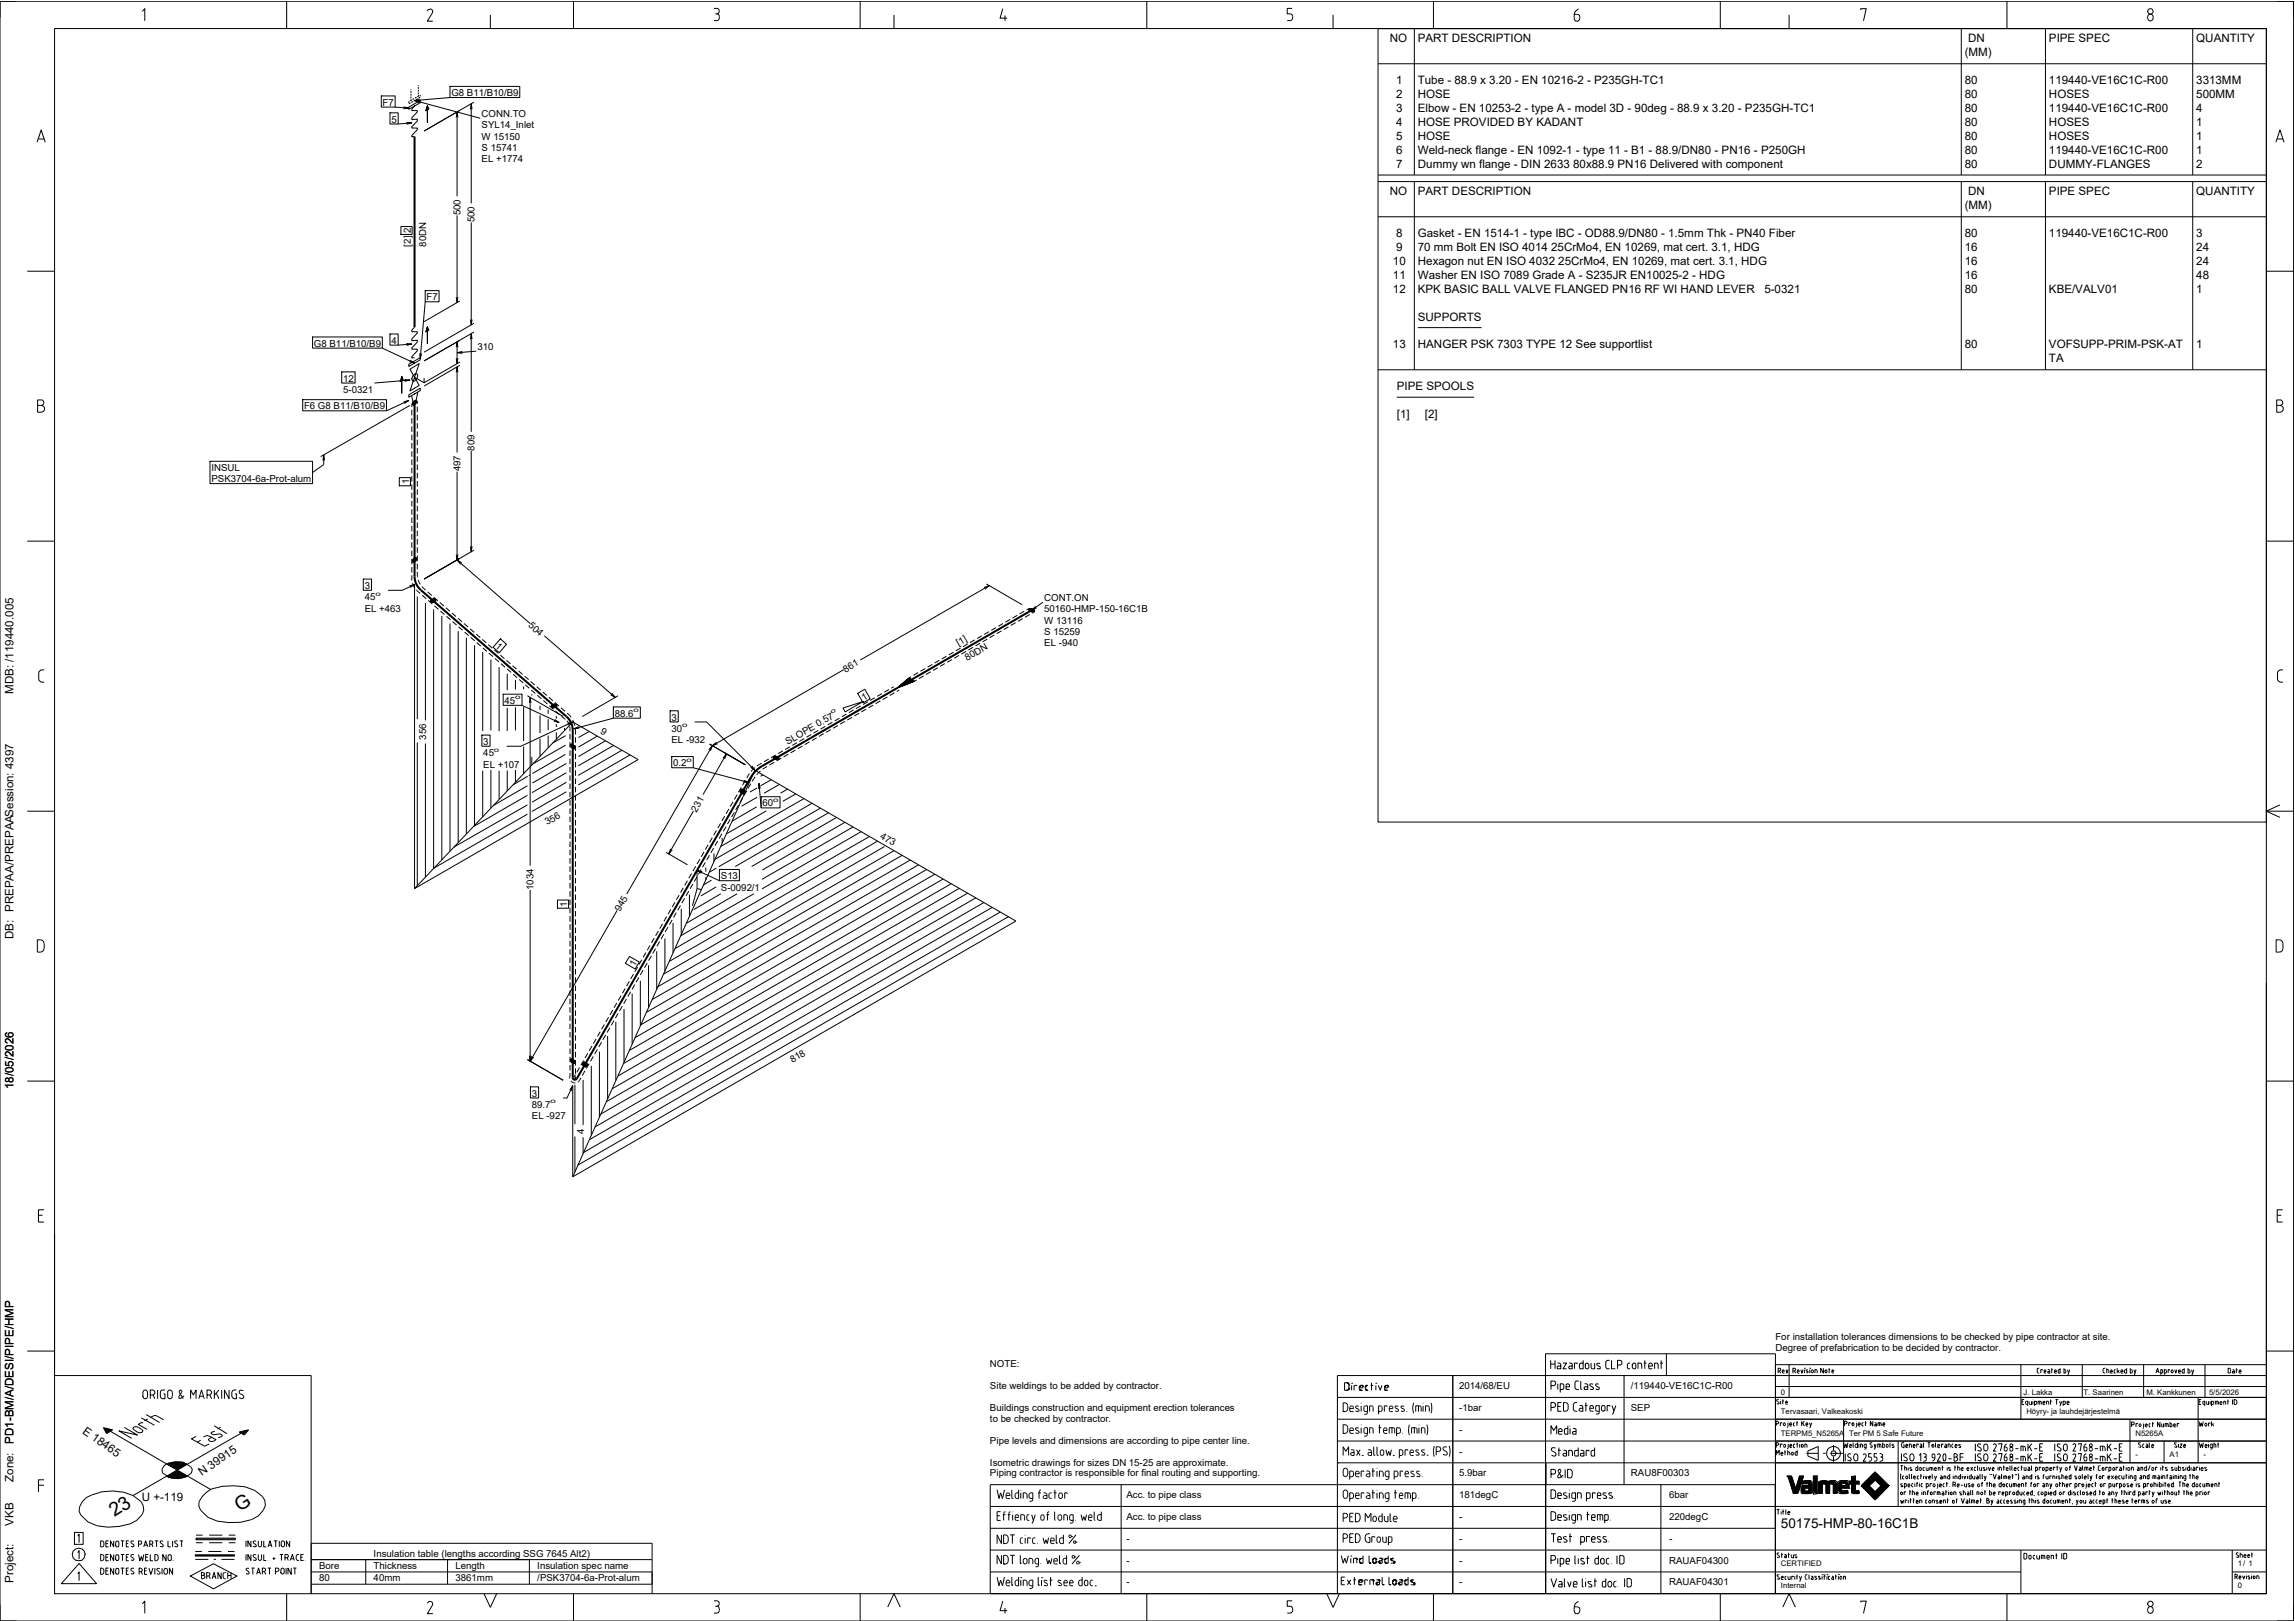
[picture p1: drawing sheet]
<svg xmlns="http://www.w3.org/2000/svg" width="841mm" height="594mm" viewBox="0 0 841 594" stroke-linecap="round" stroke-linejoin="round" font-family="sans-serif">
<defs><g id="words">
<g font-size="7.1">
<text x="42" y="556" transform="rotate(-33 42 556)">23</text>
<text x="87.9" y="554" transform="rotate(-33 87.9 554)">G</text>
</g>
<text font-size="5" x="652.6" y="560">50175-HMP-80-16C1B</text>
<g font-size="4.3">
<text x="5" y="254.2" transform="rotate(-90 5 254.2)">MDB: /119440.005</text>
<text x="5" y="344.2" transform="rotate(-90 5 344.2)">DB: PREPAA/PREPAASession: 4397</text>
<text x="5" y="399.1" transform="rotate(-90 5 399.1)">18/05/2026</text>
<text x="5" y="529" transform="rotate(-90 5 529)">PD1-BM/A/DESI/PIPE/HMP</text>
<text x="5" y="543" transform="rotate(-90 5 543)">Zone:</text>
<text x="5" y="559" transform="rotate(-90 5 559)">VKB</text>
<text x="5" y="580" transform="rotate(-90 5 580)">Project:</text>
</g>
<g font-size="4.2">
<text x="509.3" y="15.5">NO</text>
<text x="519.6" y="15.5">PART DESCRIPTION</text>
<text x="721.2" y="15.5">DN</text>
<text x="750.8" y="15.5">PIPE SPEC</text>
<text x="804.8" y="15.5">QUANTITY</text>
<text x="720" y="20.5">(MM)</text>
<text x="511.6" y="30.8">1</text>
<text x="511.6" y="35.9">2</text>
<text x="519.6" y="30.8">Tube - 88.9 x 3.20 - EN 10216-2 - P235GH-TC1</text>
<text x="519.6" y="35.9">HOSE</text>
<text x="720" y="30.8">80</text>
<text x="720" y="35.9">80</text>
<text x="750.8" y="30.8">119440-VE16C1C-R00</text>
<text x="750.8" y="35.9">HOSES</text>
<text x="804.8" y="30.8">3313MM</text>
<text x="804.8" y="35.9">500MM</text>
<text x="511.6" y="41">3</text>
<text x="519.6" y="41">Elbow - EN 10253-2 - type A - model 3D - 90deg - 88.9 x 3.20 - P235GH-TC1</text>
<text x="720" y="41">80</text>
<text x="750.8" y="41">119440-VE16C1C-R00</text>
<text x="804.8" y="41">4</text>
<text x="511.6" y="46.1">4</text>
<text x="519.6" y="46.1">HOSE PROVIDED BY KADANT</text>
<text x="720" y="46.1">80</text>
<text x="750.8" y="46.1">HOSES</text>
<text x="804.8" y="46.1">1</text>
<text x="511.6" y="51.2">5</text>
<text x="519.6" y="51.2">HOSE</text>
<text x="720" y="51.2">80</text>
<text x="750.8" y="51.2">HOSES</text>
<text x="804.8" y="51.2">1</text>
<text x="511.6" y="56.3">6</text>
<text x="519.6" y="56.3">Weld-neck flange - EN 1092-1 - type 11 - B1 - 88.9/DN80 - PN16 - P250GH</text>
<text x="720" y="56.3">80</text>
<text x="750.8" y="56.3">119440-VE16C1C-R00</text>
<text x="804.8" y="56.3">1</text>
<text x="511.6" y="61.4">7</text>
<text x="519.6" y="61.4">Dummy wn flange - DIN 2633</text>
<text x="576.5" y="61.4">80x88.9 PN16 Delivered with component</text>
<text x="720" y="61.4">80</text>
<text x="750.8" y="61.4">DUMMY-FLANGES</text>
<text x="804.8" y="61.4">2</text>
<text x="509.3" y="71.6">NO</text>
<text x="519.6" y="71.6">PART DESCRIPTION</text>
<text x="721.2" y="71.6">DN</text>
<text x="750.8" y="71.6">PIPE SPEC</text>
<text x="804.8" y="71.6">QUANTITY</text>
<text x="720" y="76.6">(MM)</text>
<text x="511.6" y="86.9">8</text>
<text x="519.6" y="86.9">Gasket - EN 1514-1 - type IBC - OD88.9/DN80 - 1.5mm Thk - PN40 Fiber</text>
<text x="720" y="86.9">80</text>
<text x="750.8" y="86.9">119440-VE16C1C-R00</text>
<text x="804.8" y="86.9">3</text>
<text x="511.6" y="92">9</text>
<text x="519.6" y="92">70 mm Bolt EN ISO 4014</text>
<text x="568.4" y="92">25CrMo4, EN 10269, mat cert. 3.1, HDG</text>
<text x="720" y="92">16</text>
<text x="804.8" y="92">24</text>
<text x="510.4" y="97.1">10</text>
<text x="519.6" y="97.1">Hexagon nut EN ISO 4032</text>
<text x="571" y="97.1">25CrMo4, EN 10269, mat cert. 3.1, HDG</text>
<text x="720" y="97.1">16</text>
<text x="804.8" y="97.1">24</text>
<text x="510.4" y="102.2">11</text>
<text x="510.4" y="107.3">12</text>
<text x="519.6" y="102.2">Washer EN ISO 7089 Grade A - S235JR EN10025-2 - HDG</text>
<text x="519.6" y="107.3">KPK BASIC BALL VALVE FLANGED PN16 RF WI HAND LEVER</text>
<text x="646.6" y="107.3">5-0321</text>
<text x="720" y="102.2">16</text>
<text x="720" y="107.3">80</text>
<text x="750.8" y="107.3">KBE/VALV01</text>
<text x="804.8" y="102.2">48</text>
<text x="804.8" y="107.3">1</text>
<text x="519.6" y="117.5">SUPPORTS</text>
<text x="510.4" y="127.7">13</text>
<text x="519.6" y="127.7">HANGER PSK 7303 TYPE 12 See supportlist</text>
<text x="720" y="127.7">80</text>
<text x="750.8" y="127.7">VOFSUPP-PRIM-PSK-AT</text>
<text x="804.8" y="127.7">1</text>
<text x="750.8" y="132.7">TA</text>
<text x="511.9" y="143">PIPE SPOOLS</text>
<text x="511.9" y="153.2">[1]</text>
<text x="522.1" y="153.2">[2]</text>
<text x="30" y="525" transform="rotate(35 30 525)">E 18465</text>
<text x="74" y="541" transform="rotate(-35 74 541)">N 39915</text>
<text x="52" y="550">U +-119</text>
</g>
<g font-size="3.5">
<text x="165.4" y="35.2">G8 B11/B10/B9</text>
<text x="140.2" y="38.7">F7</text>
<text x="143.4" y="44.9">5</text>
<text x="176.5" y="42.8">CONN.TO</text>
<text x="176.5" y="47">SYL14_Inlet</text>
<text x="176.5" y="51.1">W 15150</text>
<text x="176.5" y="55.3">S 15741</text>
<text x="176.5" y="59.5">EL +1774</text>
<text x="168.7" y="78.9" transform="rotate(-90 168.7 78.9)">500</text>
<text x="173.9" y="81.5" transform="rotate(-90 173.9 81.5)">500</text>
<text x="150.5" y="85.4" transform="rotate(-90 150.5 85.4)">2</text>
<text x="150.5" y="90.3" transform="rotate(-90 150.5 90.3)">[2]</text>
<text x="156.1" y="90.3" transform="rotate(-90 156.1 90.3)">80DN</text>
<text x="156.3" y="110.1">F7</text>
<text x="143.4" y="125.9">4</text>
<text x="115" y="127">G8 B11/B10/B9</text>
<text x="175" y="128.1">310</text>
<text x="125.7" y="139.8">12</text>
<text x="125.7" y="144">5-0321</text>
<text x="111.4" y="150">F6 G8 B11/B10/B9</text>
<text x="173.9" y="165.2" transform="rotate(-90 173.9 165.2)">809</text>
<text x="77.4" y="172.6">INSUL</text>
<text x="168.7" y="172.8" transform="rotate(-90 168.7 172.8)">497</text>
<text x="77.4" y="176.8">PSK3704-6a-Prot-alum</text>
<text x="149.9" y="177.5" transform="rotate(-90 149.9 177.5)">1</text>
<text x="133.6" y="215.8">3</text>
<text x="133.6" y="219.9">45</text>
<text x="382.7" y="220.2">CONT.ON</text>
<text x="133.6" y="224.1">EL +463</text>
<text x="382.7" y="224.3">50160-HMP-150-16C1B</text>
<text x="193.4" y="229.4" transform="rotate(41 193.4 229.4)">504</text>
<text x="382.7" y="228.5">W 13116</text>
<text x="382.7" y="232.7">S 15259</text>
<text x="181.4" y="237.2" transform="rotate(41 181.4 237.2)">1</text>
<text x="351.3" y="236.8" transform="rotate(-30 351.3 236.8)">[1]</text>
<text x="382.7" y="236.8">EL -940</text>
<text x="354.4" y="242.2" transform="rotate(-30 354.4 242.2)">80DN</text>
<text x="309.8" y="246.5" transform="rotate(-30 309.8 246.5)">861</text>
<text x="184.9" y="258">45</text>
<text x="316.5" y="256.9" transform="rotate(-30 316.5 256.9)">1</text>
<text x="225.3" y="262.6">88.6</text>
<text x="219.8" y="268.6" transform="rotate(30 219.8 268.6)">9</text>
<text x="246" y="264">3</text>
<text x="246" y="268.2">30</text>
<text x="156.1" y="271" transform="rotate(-90 156.1 271)">356</text>
<text x="177.1" y="272.9">3</text>
<text x="246" y="272.4">EL -932</text>
<text x="288.7" y="272.9" transform="rotate(-30 288.7 272.9)">SLOPE 0.57</text>
<text x="177.1" y="277.1">45</text>
<text x="177.1" y="281.3">EL +107</text>
<text x="246.7" y="280.8">0.2</text>
<text x="255.3" y="297.7" transform="rotate(-60 255.3 297.7)">231</text>
<text x="279.4" y="295.5">60</text>
<text x="200.6" y="302.4" transform="rotate(-30 200.6 302.4)">356</text>
<text x="322.3" y="307.1" transform="rotate(30 322.3 307.1)">473</text>
<text x="264.1" y="322.2">S13</text>
<text x="195.5" y="326.1" transform="rotate(-90 195.5 326.1)">1034</text>
<text x="264.1" y="326.4">S-0092/1</text>
<text x="207.9" y="332.3" transform="rotate(-90 207.9 332.3)">1</text>
<text x="227.3" y="334.2" transform="rotate(-60 227.3 334.2)">945</text>
<text x="232.6" y="354.4" transform="rotate(-60 232.6 354.4)">1</text>
<text x="290.4" y="389.6" transform="rotate(-30 290.4 389.6)">818</text>
<text x="194.9" y="401.8">3</text>
<text x="194.9" y="406">89.7</text>
<text x="194.9" y="410.2">EL -927</text>
<text x="214.1" y="415.6" transform="rotate(-90 214.1 415.6)">4</text>
<text x="650.6" y="491.1">For installation tolerances dimensions to be checked by pipe contractor at site.</text>
<text x="650.6" y="495.1">Degree of prefabrication to be decided by contractor.</text>
<text x="362.8" y="501">NOTE:</text>
<text x="362.8" y="509">Site weldings to be added by contractor.</text>
<text x="534.7" y="509">2014/68/EU</text>
<text x="597.6" y="509">/119440-VE16C1C-R00</text>
<text x="362.8" y="517">Buildings construction and equipment erection tolerances</text>
<text x="362.8" y="521">to be checked by contractor.</text>
<text x="534.7" y="517">-1bar</text>
<text x="597.6" y="517">SEP</text>
<text x="534.7" y="525">-</text>
<text x="362.8" y="529">Pipe levels and dimensions are according to pipe center line.</text>
<text x="534.7" y="533">-</text>
<text x="362.8" y="537">Isometric drawings for sizes DN 15-25 are approximate.</text>
<text x="362.8" y="541">Piping contractor is responsible for final routing and supporting.</text>
<text x="534.7" y="541">5.9bar</text>
<text x="597.6" y="541">RAU8F00303</text>
<text x="412.7" y="549">Acc. to pipe class</text>
<text x="534.7" y="549">181degC</text>
<text x="611.6" y="549">6bar</text>
<text x="412.7" y="557">Acc. to pipe class</text>
<text x="534.7" y="557">-</text>
<text x="611.6" y="557">220degC</text>
<text x="412.7" y="565">-</text>
<text x="534.7" y="565">-</text>
<text x="611.6" y="565">-</text>
<text x="116.9" y="575">Bore</text>
<text x="136.9" y="570.5">Insulation table (lengths according SSG 7645 Alt2)</text>
<text x="136.9" y="575">Thickness</text>
<text x="166.9" y="575">Length</text>
<text x="196.9" y="575">Insulation spec name</text>
<text x="412.7" y="573">-</text>
<text x="534.7" y="573">-</text>
<text x="611.6" y="573">RAUAF04300</text>
<text x="116.9" y="579.5">80</text>
<text x="136.9" y="579.5">40mm</text>
<text x="166.9" y="579.5">3861mm</text>
<text x="196.9" y="579.5">/PSK3704-6a-Prot-alum</text>
<text x="412.7" y="581">-</text>
<text x="534.7" y="581">-</text>
<text x="611.6" y="581">RAUAF04301</text>
</g>
<g font-size="2.8">
<text x="652.6" y="511">0</text>
<text x="741.6" y="511">J. Lakka</text>
<text x="763.5" y="511">T. Saarinen</text>
<text x="786.5" y="511">M. Kankkunen</text>
<text x="809.5" y="511">5/5/2026</text>
<text x="652.6" y="518">Tervasaari, Valkeakoski</text>
<text x="742.6" y="518">Höyry- ja lauhdejärjestelmä</text>
<text x="652.6" y="526">TERPM5_N5265A</text>
<text x="677.6" y="526">Ter PM 5 Safe Future</text>
<text x="782.5" y="526">N5265A</text>
<text x="782.5" y="534">-</text>
<text x="795" y="534">A1</text>
<text x="807.5" y="534">-</text>
<text x="652.6" y="574">CERTIFIED</text>
<text x="820" y="574">1/ 1</text>
<text x="652.6" y="582">Internal</text>
<text x="820" y="582">0</text>
</g>
<g font-size="2.3">
<text x="137.6" y="218.3">o</text>
<text x="188.8" y="256.3">o</text>
<text x="232.2" y="261">o</text>
<text x="304.9" y="261.7" transform="rotate(-30 304.9 261.7)">o</text>
<text x="249.9" y="266.5">o</text>
<text x="181" y="275.4">o</text>
<text x="251.6" y="279.2">o</text>
<text x="283.3" y="293.9">o</text>
<text x="201.7" y="404.4">o</text>
</g>
</g></defs>
<g fill="none" stroke="#000" stroke-width=".37">
<path d="M0 .5h840.5v593.5h-840.5zM6 .5h-6v6M20 10.5h810.5v573.5h-810.5zM52.2 4.2l.9-1v4.5M105 .5v10M157.6 3.4l-.8 .3-.2 .4M157.6 3.3a.96 .96 0 0 1 .8 1.5l-1.8 3h2M179.7 5.5v5M210.2 .5v10M261.6 3.1h1a1.03 1.03 0 0 1 .9 1.2 1.03 1.03 0 0 1-1.4 .8M262.6 5.1a.82 .82 0 0 1 .9 1M263.5 6.6a.82 .82 0 0 1-.9 1h-1"/>
<path d="M263.6 6.1v.5M315.2 .5v10M327.6 5.5v5M367.5 3.2l-1 3.5h2.6M368.3 5.7v2M420.2 .5v10M473.5 3.1h-1.8v2h1a1.26 1.26 0 0 1 1 1.2 1.26 1.26 0 0 1-1 1.3h-1M488.5 5.5v5M505 10.5h325.5v290.7h-325.5zM505 10.5h325.5M518.3 10.5v53.6M525.3 .5v10"/>
<path d="M576.9 5.3v1.5a1.08 1.08 0 0 0 1.3 .9 1.08 1.08 0 0 0 .7-1.4 .84 .84 0 0 0-.9-1M576.9 5.3h1M578.4 3.3a2.45 2.45 0 0 0-1.5 2.1M630.4 .5v10M655.6 5.5v5M681.9 3.7v-.5h2l-1 4.5M718.7 10.5v53.6M735.4 .5v10M749.6 10.5v53.6M786.9 6.2v.5M787 6.2a1.1 1.1 0 0 1 1.6-.9 1.1 1.1 0 0 1 .3 1.8 .99 .99 0 0 1-1.1 .5 .99 .99 0 0 1-.8-.9M803.5 10.5v53.6"/>
<path d="M834.5 .5h6v6M139.7 35.2h5.1v4h-5.1zM144.8 39.2l5 .4M147.9 39.1l1.9 .5-2 .2M149.8 39.2l4.2-2.4v.8l-4.2 2.4zM150 37.1l-.2 .6M150.4 37.7l-.6 .3M150.6 32.7v.4M150.6 33.4v.7M150.6 34.4v.7M150.6 35.4v.7M150.6 36.4v.3"/>
<path d="M150.9 36.6l-.6 .4M151.3 37.2l-.6 .3M151.8 36.1l-.6 .4M151.9 38.8l-1 1.1v.6h2v.5l-2 2.1v.7l2-.2v.7l-2 2.1v.5h2v.6l-2 2.1v.5l1-.1M151.9 36.8l24.1 6.5M151.9 36.8l-.3 .2M152.2 36.7l-.3 .1M152.7 35.6l-.6 .4M153.1 36.2l-.6 .3M153.3 31.2v.4M153.3 31.9v.7M153.3 32.9v.7"/>
<path d="M153.3 33.9v.7M153.3 34.9v.3M153.5 35.1l-.6 .4M153.8 36.3l-1.9 .5 2 .2-2-.2 1.8 .8M153.8 34.9l.2-.1v.5M154 35.6l-.6 .4M156.6 38.7l.6 1.2-1.2 .7 .6-1.9v6.1zM164.9 31.6h25.6v4.1h-25.6zM164.9 35.7l-13 1.1M172.7 38v36.5M173.7 37.4l-18.3 10.6M505 23.4h325.5"/>
<path d="M13.6 52.1l1.5-4.5 1.5 4.5M14.1 50.9h2.1M142.9 41.3h3v4.1h-3zM148.9 44.8l2 .2-1.9 .5M150.9 45l-5 .4M167.2 43l.3-2 .3 2M167.5 41v30.9M172.4 40l.3-2 .3 2M834 52.1l1.5-4.5 1.5 4.5M834.5 50.9h2.1M167.5 78.9v32M505 64.1h325.5"/>
<path d="M505 66.5h325.5M505 79.4h325.5M518.3 66.5v69M718.7 66.5v69M749.6 66.5v69M803.5 66.5v69M10 99.4h10M146.9 83h4.1v2.9h-4.1zM172.7 81.5v37.6M830.5 99.4h10M151.9 119.9l-1 1.1v.6h2v.5l-2 2.1v.7l2-.2v.7l-2 2.1v.5h2v.6l-2 2.1v.5l1-.1M155.8 106.5h5.1v4.1h-5.1z"/>
<path d="M155.8 110.6l-1.8 20.9M156.6 119.8l.6 1.2-1.2 .7 .6-1.9v6.1zM167.2 108.9l.3 2 .3-2M168.5 110.3l-13.1 7.6M172.4 117.1l.3 2 .3-2M173.7 118.5l-18.3 10.6M114.5 123.5h25.6v4.1h-25.6zM125.2 136.3h4.9v4.1h-4.9zM140.1 127.6l11.8 5.5M142.9 122.4h3v4.1h-3zM147.2 138l.6 1.2-1.2 .7 .6-1.9v6zM148.2 139.1l2 .2-1.9 .5"/>
<path d="M148.9 125.9l2 .2-1.9 .5M149.8 133.5l4.2-2.4v.8l-4.2 2.4zM150.2 135.3l3.4-2-3.4 10 3.4-2zM150.2 139.3l-13 1.1M150.3 132l1.6 1.1-1.9-.5M150.9 126.1l-5 .4M151.9 137.1l.9-.1 .3 .6-.3 1.2-.9 .8h-.7l-.3-.7 .3-1zM151.9 138.3l3.5 2v-1.8M153.8 129.5l.2 2 .5-1.9M167.2 136.5l.3-2 .3 2M167.2 131.3l.3 2 .3-2M167.2 127.3l.3-2 .3 2"/>
<path d="M167.5 125.3v8M167.5 134.5v31.3M168.5 133.9l-13.1 7.6M168.5 132.7l-13.1 7.6M169.4 128.8l-1.9 .5 2 .2M172.4 124.3l.3-2 .3 2M172.7 122.3v35.9M173.7 121.7l-18.3 10.6M174.5 128.7l-7 .6M505 135.5h325.5M519.6 120.1h23.3M13.8 146.6h1.3a1 1 0 0 1 1 1 1 1 0 0 1-1 .9 1.25 1.25 0 0 1 1.2 1.3 1.25 1.25 0 0 1-1.2 1.3h-1.3z"/>
<path d="M13.8 148.5h1.3M110.9 146.5h30.7v4h-30.7zM147.9 147.2l1.9-.4-1.6 1.1M149.8 144.7l4.2-2.4v.9l-4.2 2.4zM149.8 146.8l-8.2 3.7M150.2 148.5l-32.7 18.8M150.9 148.1v1.1M150.9 150.2v2M150.9 153.2v2M150.9 156.3v2M150.9 159.3v2M151.4 147.2l1-.5 .4 .4-.4 .8-1 .5-.4-.3z"/>
<path d="M152.9 147v1M152.9 149v2M152.9 152v2.1M152.9 155v2.1M152.9 158.1v2M153.1 143.6l-.7 3.6-.9 .6-.7-2.9M511.9 145.6h28.3M834.3 146.6h1.2a1 1 0 0 1 1 1 1 1 0 0 1-1 .9 1.25 1.25 0 0 1 1.2 1.3 1.25 1.25 0 0 1-1.2 1.3h-1.2zM834.3 148.5h1.2M77 169h37.5v8.2h-37.5zM118.3 168.7l.3-2 .3 2M118.6 166.7v3.5l-4.1 2.9"/>
<path d="M146.3 175h4.1v3h-4.1zM150.9 162.3v2M150.9 165.4v2M150.9 168.4v2M150.9 171.4v2M150.9 174.5v2M150.9 177.5v2M152.9 161.1v2M152.9 164.2v2M152.9 167.2v2M152.9 170.2v2M152.9 173.3v2"/>
<path d="M152.9 176.3v2M152.9 179.3v2M167.5 172.8v32.4l26.8 23.3M172.7 165.2v37M10 198.3h10M150.9 180.5v2M150.9 183.5v2.1M150.9 186.6v2M150.9 189.6v2.1M150.9 192.7v2M150.9 195.7v2M150.9 198.7v2.1"/>
<path d="M152.9 182.4v2M152.9 185.4v2M152.9 188.4v2.1M152.9 191.4v2.1M152.9 194.5v2M152.9 197.5v2.1M830.5 198.3h10M133.1 212.2h3v4.1h-3zM142.2 216.3h5.2l4.5-2.1v111.4M150 214.7l1.9-.5-1.6 1.1M150.9 210.8v1.9M150.9 201.8v2"/>
<path d="M150.9 204.8v2M150.9 207.8v2M151.1 213.7l.8 1.7M151.4 204.9l1-.6 .4 .4-.4 .8-1 .6-.4-.4zM152.5 216.1l1.5 1.3M152.9 200.6v2M152.9 203.6v2M152.9 206.6v2M152.9 209.6l.1 2M152.9 218.6v45M153.2 212.5l.8 1.7M154.6 214.9l.7 .7"/>
<path d="M154.7 218.1l1.5 1.3M155.2 215.6l.7 .7M156.7 216.9l1.5 1.3M157.7 220l1.1-.6 .8 .2 .1 .6-1.1 .6-.8-.2zM158.9 218.8l1.5 1.3M167.2 203.2l.3 2 .3-2M169.2 206.2l-1.7-1 1.3 1.6M172.4 200.2l.3 2 .3-2M173.7 201.6l-18.3 10.6M360.6 215.3l1.9-.7-1.5 1.3M361.5 214l13.1 7.6M362.5 214.6l-47.3 27.3"/>
<path d="M155.9 221v43M156.9 220l1.5 1.3M158.9 223.3v94.9M159.2 222l1.5 1.3M161.2 220.8l1.5 1.3M161.4 223.9l1.5 1.3M161.9 225.7v89.4M163.4 222.7l1.5 1.3M163.6 225.9l1.5 1.2M164.9 228.5v83.4M165.6 224.7l1.5 1.2M165.8 227.8l1.5 1.3"/>
<path d="M167.8 226.6l1.5 1.2M167.9 231.3v77.4M168.1 229.7l1.4 1.3M170.1 228.5l1.4 1.3M170.3 231.6l1.5 1.3M170.9 233.7v71.9M172.3 230.4l1.5 1.3M172.5 233.6l1.5 1.2M173.9 236.5v65.9M174.5 232.3l1.5 1.3M174.7 235.5l1.5 1.3M176.7 234.3l1.5 1.3"/>
<path d="M176.9 238.9v29M176.9 237.4l1.5 1.3M178.9 236.2l1.5 1.3M179.2 239.3l1.4 1.3M181.2 238.1l1.4 1.3M183.4 234.1l2.2 2-2.6 3.1-2.3-2zM199.5 233l26 22.6M349.4 239l-1.7 1M352 237.5l-1.7 1M354 238.7l-1.7 1M354.6 236l-1.7 1M356.6 237.2l-1.7 1"/>
<path d="M357.2 234.5l-1.7 1M359.2 235.7l-1.7 1M359.8 233l-1.7 1M361.8 234.2l-1.7 1M362.4 231.5l-1.8 1M364.4 232.7l-1.8 1M365 230l-1.8 1M367 231.2l-1.8 1M367.6 228.5l-1.8 1M369.6 229.7l-1.8 1M370.2 227l-1.8 1M372.2 228.2l-1.8 1"/>
<path d="M372.8 225.5l-1.8 1M374.8 226.7l-1.8 1M375.3 224l-1.7 1M377.1 223l-.9 .5M377.2 223.1l.9-.1 1.1 .6-.2 .5-.9 .1-1.1-.6zM377.3 225.2l-1.7 1M379.1 224.2l-.9 .5M379.5 222.2l-1.4 1.4 1.8-.9M382.2 220.7l-4.1 2.9M16.2 245.5a1.56 1.56 0 0 0-1.9 .7v3.1a1.56 1.56 0 0 0 1.9 .7M179.9 241.7v26M181.4 241.3l1.4 1.3"/>
<path d="M182.9 244.5v23.5M183.4 240.1l1.4 1.3M183.6 243.2l1.5 1.3M184.4 254.4h6.9v4.1h-6.9zM185.6 242l1.5 1.3M185.8 245.1l1.5 1.3M185.9 246.9v6M185.9 259.4v8.5M187.8 243.9l1.5 1.3M188 247.1l1.5 1.2M188.9 249.2v3.5M188.9 259.2v8.5"/>
<path d="M190 245.9l1.5 1.2M190.2 249l1.5 1.3M191.3 258.5l13.6 6.3M191.9 251.6v1M191.9 259.1v12.5M192.2 247.8l1.5 1.3M192.5 250.9l1.4 1.3M193.3 255l13.1 7.6M194 257.6l.3-2 .3 2M194.3 255.6v61.6M194.4 249.7l1.5 1.3M194.7 252.8l1.5 1.3"/>
<path d="M194.9 254.4v.5M196.7 251.6l1.4 1.3M196.9 254.8l1.5 1.2M197.9 258.7v1.5M198.9 253.6l1.5 1.3M199.1 256.7l1.5 1.3M201.1 255.5l1.5 1.3M201.3 258.6l1.5 1.3M202.1 258.6l1.1-.6 .8 .2 .1 .6-1.1 .6-.8-.2zM203.3 257.4l1.5 1.3M205.6 259.4l1.5 1.3M224.2 254l1.3 1.6-1.7-1"/>
<path d="M224.8 259.1h9.8v4.1h-9.8zM226.5 255l-13.1 7.6M308.9 259.5l7.4-2.4-6.6 3.8zM309.2 245.4l-48.2 27.9-31.3 54.3M314.3 254.1l2.6-1.5 2 3.5-2.6 1.5zM315.4 258.7l-1.7 1M317.4 259.9l-1.7 1M318 257.2l-1.7 1M320 258.4l-1.7 1M320.6 255.7l-1.8 1M322.6 256.9l-1.8 1M323.2 254.2l-1.7 1"/>
<path d="M325.2 255.4l-1.8 1M325.8 252.7l-1.8 1M327.5 251.7l-.8 .5M327.8 253.9l-1.8 1M329.5 252.9l-.9 .5M333.9 248l-.9 .5M334 249.1l1.1 .6-6.6 2.6 4.5-3.8 2 1.2-6 2.3 4.1-3.4 1.7 1-5.2 2.1 3.6-3 1.5 .8-4.6 1.8 3.3-2.6 1.2 .7-4 1.7 2.9-2.3 .9 .5-3.2 1.4 2.5-1.8 .6 .4-2.7 1.2 2.2-1.5 .3 .2-1.9 .9 1.7-1-5.4 3.2M335.9 249.2l-.9 .5M336.5 246.5l-1.8 1M338.5 247.7l-1.8 1M339 245l-1.7 1M341.1 246.2l-1.8 1"/>
<path d="M341.6 243.5l-1.7 1M343.6 244.7l-1.7 1M344.2 242l-1.7 1M346.2 243.2l-1.7 1M346.8 240.5l-1.7 1M348.8 241.7l-1.7 1M351.4 240.2l-1.7 1M836.6 245.5a1.5 1.5 0 0 0-2 1.1l.1 2.7a1.6 1.6 0 0 0 1.9 .7M152.9 272.1v52.4M155.9 272.5v48.9M176.6 269.4h3v4.1h-3zM191.9 273.6v9.9"/>
<path d="M194.9 277.3v3M197.9 262.2v6.4M197.9 270.7v6.4M200.9 260.1v1.5M200.9 263.6v3.9M200.9 269.6v4.4M203.3 263.7l1.6 1.1-1.9-.5M203.6 260.6l1.5 1.3M203.9 262.4v1M203.9 265.3v1.1M203.9 268.4v2.4M205.8 262.5l1.4 1.1"/>
<path d="M206.9 266.8v1M207.2 276.5l-12.1 7M207.3 269.6l-4.7 2.7M207.3 273l-11.9 6.9M207.6 279.7l-12.5 7.2M207.7 264.1l.8 1.4M207.8 261.3l1.5 1.6M208 265.1l1.9-.5-1.6 1.1M208.7 266.2l.1 .8M208.9 267v1M208.9 269v2M208.9 271.9v2.1"/>
<path d="M208.9 275v2M208.9 278v2M209 273l.4-.3 1 .6 .4 .7-.4 .5-1-.6zM209.9 263.8l.7 2.1M209.9 264.6l-19 8.9h-5.2M209.9 264.6l24 13.7-82 47.3M209.9 264.6l-58 61M210.8 267l.1 2.2M210.9 270.2v2M210.9 273.2v2M210.9 276.2v2M210.9 279.2v2"/>
<path d="M212.1 266.3l-1.8 .8 2-.2M215.9 268.1l-3.9 2.2M218.9 269.7l-6.9 4.1M221.9 271.5l-9.9 5.7M224.8 263.2l-14.5 3.9M224.9 273.2l-13 7.4M227.9 274.9l-16 9.2M230.8 276.7l-18.9 11M245.6 260.5h2.9v4.1h-2.9zM246.1 277.2h8v4.1h-8zM254.5 264.6h4.4l17.7 17.7M259.7 274.8l1.3-1.5-.7 1.8"/>
<path d="M260 272.7l13.1 7.6-7.9-4.6M262.5 271.9l-1.5 1.4 1.9-.7M264.9 277.8l1.3-1.6-.7 1.9M266.2 276.2l-8.6 14.9M279.1 279.6l-1.7 1.1M281.7 278.1l-1.7 1.1M283.5 277.2l.9-.1 1.1 .7-.2 .4-.9 .1-1.1-.5zM283.7 279.3l-1.7 1M284.3 276.7l-1.8 1M286.3 277.9l-1.7 1M286.9 275.1l-1.7 1M288.9 276.3l-1.8 1"/>
<path d="M289.5 273.7l-1.8 1M291.5 274.9l-1.8 1M292.1 272.2l-1.7 1M294.1 273.4l-1.8 1M294.7 270.7l-1.8 1M296.7 271.8l-1.8 1M297.3 269.2l-1.8 1M299.3 270.4l-1.8 1M299.9 267.7l-1.8 .9M301.9 268.9l-1.8 1M302.4 266.2l-1.7 1M304.4 267.4l-1.7 1"/>
<path d="M305 264.7l-1.7 1M307 265.9l-1.7 1M307.6 263.2l-1.7 1M309.6 264.4l-1.7 .9M310.2 261.7l-1.7 1M312.2 262.9l-1.7 1M312.8 260.2l-1.7 1M314.8 261.4l-1.7 1M10 297.2h10M176.9 282.4v16.9M179.9 282.2v13.9M182.9 282.4v10.5"/>
<path d="M185.9 282.4v7.5M188.9 282.2v4.5M193.3 287.9l-12.5 7.2M193.3 291.4l-19.7 11.4M193.3 294.9l-27 15.5M193.3 298.3l-34.3 19.8M193.4 284.5l-5.3 3.1M194.2 283.9l-.4 .4M207.6 283.2l-12.6 7.2M207.6 286.7l-12.6 7.2M207.6 290.1l-12.6 7.2M208.9 281.1v2"/>
<path d="M208.9 284.1v2M208.9 287.1v2M208.9 290.2v2M208.9 293.2v2M208.9 296.2v2M208.9 299.2v2.1M210.9 282.3v2M210.9 285.3v2M210.9 288.3v2M210.9 291.3v2.1M210.9 294.4v2M210.9 297.4v2"/>
<path d="M254.1 281.3l20.2 5.4M254.1 297.1l-9.1 15.8M265.6 299.1l-1 1.7M267.1 296.5l-1 1.7M268.6 293.8l-1 1.8M269.1 297.7l-1 1.7M270.1 291.2l-1 1.7M270.6 295l-1 1.8M271.2 289.5l.7-.4 1.1 .8v.6l-.7 .4-1.1-.7zM271.6 288.6l-1 1.7M272.1 292.4l-1 1.7M272.5 285.9l1.8 .8-2-.1"/>
<path d="M273.1 286l-1 1.7M273.6 289.8l-1 1.7M274.6 283.4l-1 1.7M275.1 287.2l-1 1.7M275.5 280.6l1.1 1.7-1.6-1.1M276.1 285.5l-.5 .8M276.6 281.3l-1.4 1.4M276.6 282.3l95.7 55.2-162.4 93.7M276.6 282.3l-66.7 148.9M276.7 284.6l-.5 .9M277.3 295.6l-9.1 5.3M277.4 288.8l-2.6 1.4"/>
<path d="M277.4 292.1l-5.7 3.3M278.1 287l.8 9M278.6 288.9l-.5-1.9-.2 2M278.7 282.5l-1.4 1.4M278.9 292h6.9v4h-6.9zM279.6 283.9l-.9 .6M280.8 297.1l-14.8 8.5M281.1 280.8l-1.7 1.1M282.6 285.7l-3.9 2.2M285.6 287.4l-5.6 3.2M288.6 289.1l-2.6 1.5M291.6 290.9l-4.8 2.7"/>
<path d="M294.6 292.6l-30.6 17.6M297.6 294.3l-35.7 20.6M300.6 296.1l-37.3 21.5M303.6 297.8l-34.2 19.7M306.6 299.5l-31.2 18M830.5 297.2h10M830.5 297.2l5 2.3M835.5 294.9l-5 2.3M208.9 302.3v2M208.9 305.3v2.1M208.9 308.3v2.1M208.9 311.4v2"/>
<path d="M208.9 314.4v2.1M208.9 317.5v2M210.9 300.4v2.1M210.9 303.5v2M210.9 306.5v2.1M210.9 309.6v2M210.9 312.6v2M210.9 315.6v2.1M210.9 318.7v2M244 312.3l8 4.6M245.7 311l-.7 1.9 1.4-1.5M255 317.4l-1.1 1.8"/>
<path d="M256.5 314.8l-1.1 1.8M257 318.6l-1.1 1.8M257.3 319.4l-1.9-.5 1.6 1.1M258 312.2l-1 1.7M258.5 316l-1.1 1.8M258.7 317.9v1.5M259.5 309.6l-1 1.7M260 313.4l-1 1.8M261 306.9l-1 1.8M261.5 310.8l-1 1.7M261.6 312.7v3M262.5 304.3l-1 1.8"/>
<path d="M262.5 318.1l-2.6 1.5M263 308.1l-1 1.8M263.6 318.6h7.3v4.1h-7.3zM264.1 301.7l-1.1 1.7M264.5 305.5l-1 1.8M264.6 307v2M266.1 302.9l-1.1 1.7M267.6 300.3l-1 1.7M309.6 301.3l-30.3 17.5M312.6 303l-33.4 19.2M315.6 304.7l-36.4 21M318.6 306.5l-71.2 41.1"/>
<path d="M321.6 308.2l-76.3 44.1M324.1 310.2l-81 46.8M327.6 311.7l-86.6 49.9M330.6 313.4l-91.6 52.9M333.6 315.1l-96.7 55.9M336.6 316.9l-101.8 58.7M339.6 318.6l-107 61.7M194.3 326.1v62.8l31.9-55.3M204.3 329.8h4.1v3h-4.1zM208.9 320.5v2M208.9 323.5v2.1M208.9 326.6v2"/>
<path d="M208.9 329.6v2M208.9 332.6v2M208.9 335.7v2M208.9 338.7v2M210.9 321.7v2M210.9 324.7v2M210.9 327.8v2M210.9 330.8v2M210.9 333.8v2M210.9 336.9v2M210.9 339.9v2M242.8 338.5l-1 1.8"/>
<path d="M244.3 335.9l-1 1.7M244.8 339.7l-1 1.8M245.8 333.2l-1 1.8M246.3 337.1l-1 1.7M246.6 338.2v11M247.4 330.6l-1.1 1.8M247.8 334.4l-1 1.8M248.9 328l-1.1 1.7M249.4 331.8l-1.1 1.8M249.6 333v9.5M250.4 325.3l-1 1.8M250.9 329.2l-1.1 1.7"/>
<path d="M251.9 322.7l-1 1.8M252.4 326.5l-1 1.8M252.6 327.8v8M253.4 320.1l-1 1.7M253.7 333.5l-.1 .1M253.9 323.9l-1 1.8M255.4 325.6l1.7 .4M255.4 321.3l-1 1.7M258.7 321.4v1M260.7 322.5l-2.9 1.8M262.4 325l-5.5 3.3M263.6 322.7l-8.2-3.8v6.7l-1.7 6.3"/>
<path d="M264.1 327.5l-9.9 5.8M270.1 327.5l-18.6 10.8M276.2 327.5l-26.8 15.4M342.6 320.3l-112 64.7M345.6 322.1l-117 67.6M348.6 323.8l-122.1 70.5M351.6 325.5l-127.2 73.5M354.6 327.3l-132.3 76.4M357.6 329l-137.4 79.2M360.6 330.7l-142.5 82.2M363.6 332.5l-147.6 85.2M366.6 334.2l-152.7 88.1"/>
<path d="M369.6 335.9l-157.8 91M13.7 344.4h1.1a1.4 1.4 0 0 1 1.4 1.3v1.8a1.4 1.4 0 0 1-1.4 1.4h-1.1zM208.9 341.7v2.1M208.9 344.8v2M208.9 347.8v2M208.9 350.8v2.1M208.9 353.9v2M208.9 356.9v2M208.9 359.9v2.1M210.9 342.9v2.1M210.9 346v2M210.9 349v2"/>
<path d="M210.9 352v2.1M210.9 355.1v2M210.9 358.1v2M230.6 359.6l-1 1.7M230.7 350.5l3.6 2-1.6 2.6-3.5-2.1zM232.1 357l-1 1.7M233.6 354.3l-1 1.8M234.1 358.2l-1 1.7M234.6 359.4v16.5M235.2 351.7l-1 1.7M235.7 355.5l-1.1 1.8M236.7 349.1l-1 1.7"/>
<path d="M237.2 352.9l-1 1.7M237.7 353.7v15.5M238.2 346.4l-1 1.8M238.7 350.3l-1 1.7M239.7 343.8l-1 1.7M240.2 347.6l-1 1.8M240.7 348.6v14M241.3 341.1l-1.1 1.8M241.7 345l-1 1.7M243.2 342.3l-1 1.8M243.7 343.9v12M834.1 344.4h1.1a1.36 1.36 0 0 1 1.4 1.3v1.8a1.36 1.36 0 0 1-1.4 1.4h-1.1z"/>
<path d="M208.9 363v2M208.9 366v2M208.9 369v2.1M208.9 372.1v2M208.9 375.1v2M208.9 378.2v2M210.9 361.1v2.1M210.9 364.2v2M210.9 367.2v2M210.9 370.3v2M210.9 373.3v2M210.9 376.3v2"/>
<path d="M210.9 379.4v2M220 378.1l-1.1 1.7M221.5 375.4l-1 1.8M222 379.2l-1.1 1.8M222.7 379.7v23M223 372.8l-1 1.7M223.5 376.6l-1 1.8M224.5 370.1l-1 1.8M225 374l-1 1.7M225.7 374.5v21.5M226 367.5l-1 1.8M226.5 371.3l-1 1.8"/>
<path d="M227.6 364.9l-1 1.7M228.1 368.7l-1.1 1.8M228.7 369.8v19.5M229.1 362.2l-1 1.8M229.6 366.1l-1.1 1.7M231.1 363.4l-1 1.8M231.6 364.1v18.5M232.6 360.8l-1 1.8M830.5 360.2v139.9M10 396.2h10M193.3 388.3l13.1 7.6M194 386.9l.3 2 .3-2"/>
<path d="M194.4 398.3h3v4.1h-3zM195 387l-.7 1.9 1.3-1.5M208.8 399.5l1.1-1.6-.5 1.8M208.8 394.3v.9M208.9 381.2v2M208.9 384.2v2M208.9 387.3v2M208.9 390.3v2M208.9 393.2v1.1M209.2 396.1h.1M209.2 396.1l.5 .5 1.2 .2M209.4 388l1 .6 .4 .8-.4 .4-1-.6-.4-.8z"/>
<path d="M210.3 394.7l.1 .6M210.3 394.7h.1M210.4 395.3h.1M210.5 395.3l.4 .2M210.7 397.5v14.4M210.7 395.4l.1 .1M210.9 393.8l-.5 .9M210.9 382.4v2M210.9 385.4v2M210.9 388.5v2M210.9 391.5v2M210.9 394.5v.9"/>
<path d="M210.9 395.4v.1M212.4 391.2l-1 1.7M212.4 395.9l-.6 .6M212.9 395l-.5 .9M213.5 389.6l.7-.4 1.1 .7v.7l-.7 .4-1.1-.7zM213.7 395.8v16.5M213.9 388.6l-1 1.7M214.4 392.4l-1 1.7M215.4 386l-1 1.7M215.9 389.8l-1 1.7M216.7 390.6v25.4M216.9 383.3l-1 1.8"/>
<path d="M217.4 387.1l-1 1.8M218.4 380.7l-1 1.7M218.9 384.5l-1 1.8M219.7 385.4v23.9M220.4 381.9l-1 1.7M830.5 396.2h10M206.4 402.4h1.4l2.1-4.5v33.3M210.7 416.4v13M213.7 416.7v6M14.1 445.3h1.5M16.1 443.3h-2v4.5h2M20 452.1v50"/>
<path d="M834.5 445.3h1.5M836.5 443.3h-2v4.5h2M10 495.1h10M568.3 498.5v3.1M568.3 499.9h1.5M569.8 498.5v3.1M570.7 499.5l.9 .1 .4 .4v1.6h-.8a.5 .5 0 0 1-.6-.5 .5 .5 0 0 1 .6-.5h.8M572.7 499.5h1.4l-1.4 2.1h1.4M575.1 499.5l.9 .1 .1 .3v1.7h-.9a.51 .51 0 0 1-.3-.6 .51 .51 0 0 1 .4-.4h.8M578 499.9v-.4h-1v2.1M580.1 498.5v3.1h-1.1l-.2-.6 .1-1.3 1.2-.2M580.9 499.9l.1-.1a.71 .71 0 0 1 .8-.2 .71 .71 0 0 1 .4 .6v.9l-.4 .5a.63 .63 0 0 1-.6-.1 .63 .63 0 0 1-.3-.6z"/>
<path d="M583 499.5v1.7l.4 .4h1v-2.1M586.4 499.7a.67 .67 0 0 0-.8-.2 .67 .67 0 0 0-.5 .7l1.3 .7a.55 .55 0 0 1-.1 .7 .55 .55 0 0 1-.8 0l-.4-.1M589.8 498.5h-.8l-.6 .6 .1 2.1 .3 .4h1M590.5 498.5v3.1h1.4M597.3 499.5l-.7 .1-.3 .4v1.2l.3 .4h.7M598.3 499.8a.6 .6 0 0 1 .8-.3 .6 .6 0 0 1 .3 .7v.7a.66 .66 0 0 1-.6 .7 .66 .66 0 0 1-.7-.7zM602.3 499.5h1M602.7 498.5v3.1M608.4 499.5h1M608.7 498.5v3.1M610.6 496.1v8M830.5 495.1h10"/>
<path d="M20 504.1h94v79.9M51.8 519.6l4.8 2.6M52.7 509.6a.83 .83 0 0 1 .9-.2 .83 .83 0 0 1 .5 .9v1.4a.85 .85 0 0 1-.9 .9 .85 .85 0 0 1-.8-.9v-1.4zM53.6 518.4l4.9 2.9M54.2 520l-1.3 .7M55.1 511.2h.8a.91 .91 0 0 0 .9-.9 .91 .91 0 0 0-.9-.9h-.8v3.2M55.2 519.4l1.7-.7 3.1 1.6M56.1 511.2l.7 1.4M57.8 509.4v3.2M60.5 509.4l-1.3 .1a2.39 2.39 0 0 0 0 2.9l1.3 .2v-1.8h-.5M63.1 510.3a.82 .82 0 0 0-.8-1 .82 .82 0 0 0-.8 1v1.4a.82 .82 0 0 0 .8 .9 .82 .82 0 0 0 .8-.9M63.2 510.3v1.4"/>
<path d="M65.7 510.2l1.5 2.4M65.8 510.2l-.1-.3 .5-.5 .5 .5-1.1 1.9 .1 .6h.6l1.2-.9M69.8 512.6v-3.2l1 1.8 1-1.8v3.2M72.9 512.6l1-3.2 1 3.2M73.2 511.7h1.3M75.9 511.2l1.2-.1a.91 .91 0 0 0 .5-1 .91 .91 0 0 0-.8-.7h-.9v3.2M76.9 511.2l.6 1.4M78.6 509.4v3.2M79.2 510.6l1 2M80.2 509.4l-1.6 1.9M81.2 509.4v3.2M83.9 509.4v3.2l-1.7-3.2v3.2"/>
<path d="M86.6 509.4l-1.1 .1-.6 .8 .2 1.8 .7 .5h.8v-1.8h-.5M88.4 509.4a.75 .75 0 0 0-.7 .5 .75 .75 0 0 0 .3 .9l.9 .4 .5 .7-.1 .3a1.01 1.01 0 0 1-1.7 0M88.4 509.5l.8 .1M490.1 512.1h.1M490.1 512.1h340.4M492.2 517.3h.1M492.2 514.1l1.4 .3 .3 .7-.3 1.9-.6 .3h-.8zM493.4 509.5h.1M493.4 506.7h.1M493.4 506.7h-.7v2.8h.7M493.4 506.7l.3 .1M493.7 506.8h.1"/>
<path d="M493.7 506.8l.2 .1M493.8 509.4h.1M493.8 509.4l-.4 .1M493.9 506.9h.1M493.9 506.9l.3 .3M494.1 509.2h.1M494.1 509.2l-.3 .2M494.2 508.9h.1M494.2 507.2h.1M494.2 508.9l-.1 .3M494.2 507.2l.1 .4M494.3 508.7h.1"/>
<path d="M494.3 507.6h.1M494.3 508.7l-.1 .2M494.3 507.6v1.1M494.6 516.2h1.4l-.2-.8-.5-.2-.5 .2-.2 1.4 .1 .4 1.3 .1M495.3 506.9h.1M495.3 507.7v1.8M497.2 508v-.3h-1v1.8M497.9 515.4l-.7-.2-.5 .5 1.1 .7 .2 .7-.3 .2-1-.2M498.1 508.3h.1M498.1 508.3l.1 1M498.2 509.3h.1M498.2 508.1h.1"/>
<path d="M498.2 509.3l.2 .2M498.2 508.1l-.1 .2M498.4 509.5h.1M498.4 507.8h.1M498.4 509.5h1M498.4 507.8l-.2 .3M498.6 509.5h.1M498.6 507.7h.1M498.6 507.7h.4M498.6 507.7l-.2 .1M498.8 507.7h.1M498.8 514.1v.2"/>
<path d="M498.8 515.2v2.1M499 507.7h.1M499 507.7l.3 .2M499.3 507.9h.1M499.3 507.9l.1 .3M499.4 508.2h.1M499.4 508.2v.4h-1.3M500.3 508.2h.1M500.3 508.2l.1 .9M500.4 509.3h.1M500.4 509.1h.1M500.4 508h.1"/>
<path d="M500.4 509.3l.3 .2M500.4 509.1v.2M500.4 508l-.1 .2M500.6 507.7h.1M500.6 507.7h.7M500.6 507.7l-.2 .3M500.7 509.5h.1M500.7 509.5h.6M500.9 509.5h.1M501.1 517.3l-1.2-.2-.1-1.3 .5-.6h.8v2.5l-.2 .5-1 .1M501.9 517.3v-2.1l1.2 .2 .1 1.9M502.3 507.7h.9"/>
<path d="M502.6 506.7v2.8M504.2 506.9h.1M504.2 507.7v1.8M505.1 507.7l.7 1.8 .6-1.8M505.2 517.3h.7l.6-.6v-.9l-.6-.6h-.7v3.1M507.4 509.3h.1M507.4 508.3h.1M507.4 508.1h.1M507.4 509.3l.2 .2M507.4 508.1v1.2M507.6 509.5h.1M507.6 507.8h.1"/>
<path d="M507.6 509.5h1M507.6 507.8l-.2 .3M507.8 509.5h.1M507.8 507.7h.1M507.8 507.7h.5M507.8 507.7l-.2 .1M508.1 507.7h.1M508.3 507.7h.1M508.3 515.5v-.3h-1v2.1M508.3 507.7l.2 .2M508.5 507.9h.1M508.5 507.9l.1 .3"/>
<path d="M508.6 508.2h.1M508.6 508.2v.4h-1.2M509.1 516.2h1.3l-.1-.8-.5-.2-.5 .2-.2 1.4 .2 .4 1.1 .1M512.4 515.4l-.7-.2-.4 .1-.1 .4 1.1 .7 .2 .7-.3 .2-.9-.2M514.5 515.4l-.7-.2-.4 .5 1.1 .7 .1 .7-.3 .2-.9-.2M515.5 517.1v.2M518 514.1l-.3 1.5 .3 2.3M518.8 517.3v-2.1l1.9 .2 .1 1.9M519.8 515.2v2.1M521.5 514.1v.2M521.5 515.2v2.1M522.4 517.3v-2.1l1.2 .2 .2 1.9"/>
<path d="M524.4 514.1l.3 1.5-.3 2.3M532.4 504.1v79.9M566.4 504.1v79.9v-87.9h84.2v87.9h-287.7v-40h287.7M568.4 507.8h.9a.85 .85 0 0 0 .8-.9 .85 .85 0 0 0-.8-.8h-.9v3.1M568.4 515.8h.9a.9 .9 0 0 0 .8-.9 .9 .9 0 0 0-.8-.9h-.9v3.2M570.8 506.1v.1M570.8 507.1v2.1M570.8 515.4h1.1M571.7 509.2h.9l.5-.5v-1.1l-.5-.5h-.9v3.2M572.2 514h-1.4v3.2h1.4M573.6 517.1a.88 .88 0 0 0 1-.9l-.2-1.8-.5-.4h-.9v3.2h.6M573.9 508.2h1.2a.76 .76 0 0 0 0-.8 .76 .76 0 0 0-.8-.3l-.4 .6 .1 1.4 1.1 .1"/>
<path d="M577.3 517.2h.7M578 514h-.9l-.6 .6v1.9l.5 .6h.3M578.6 506.1h-1.1l-.4 .6 .1 2.1 .6 .4h.8M578.9 515.1h.9l.2 .6v1.5h-.9M579.2 506.1v2.9l.5 .2M580 516.1h-1a.51 .51 0 0 0-.3 .5 .51 .51 0 0 0 .4 .5M580.7 507.1h.6l.5 .5v1.6l-1-.1a.5 .5 0 0 1-.2-.5 .5 .5 0 0 1 .3-.4h.9M580.8 515.1h.9M581.1 514v3.2M582.6 515.8v.8M582.6 516.6l.2 .5h.3M582.6 515.8a.69 .69 0 0 1 .9-.7 .69 .69 0 0 1 .4 1h-1.3"/>
<path d="M583.1 517.2h.8M583.7 507.3a.68 .68 0 0 0-.7-.3 .68 .68 0 0 0-.4 .6l1.2 .8 .1 .4a.73 .73 0 0 1-.5 .5 .73 .73 0 0 1-.8-.3M585.8 507.3a.62 .62 0 0 0-.7-.2 .62 .62 0 0 0-.4 .6l1.2 .7a.68 .68 0 0 1-.3 .8 .68 .68 0 0 1-.9-.2M586 517.2l-1.2-.2v-1.8l1.2-.1v2.7l-.4 .4h-.8M586.9 515.3l.4-.2a.61 .61 0 0 1 .9 .7v.7a.66 .66 0 0 1-.7 .7 .66 .66 0 0 1-.7-.7zM589.9 515.4v-.3h-1v2.1M590.7 515.1l.7 2.1M592.1 515.1l-1 3.1h-.4M592.7 500.2h.8a.85 .85 0 0 0 .8-.9 .85 .85 0 0 0-.8-.8h-.8v3.1M595.1 504.1v39.9M600.2 501.6v-2.1l1.2 .2 .2 1.9M604.1 500.6h1.4a.74 .74 0 0 0-.4-1.1 .74 .74 0 0 0-1 .7l.1 1.2 1.3 .2"/>
<path d="M606.3 501.6v-2.1l1 .1 .3 .4v1.6M650.6 500.1h179.9v12M650.6 512.1v16M650.6 508.1h179.9M651.3 513.6l.5 .2M651.4 512.9l-.3 .2 .2 .4M651.4 512.8l.4 .1M651.6 502.4h.5l.4 .8M651.8 513.9v.6l-.7-.1M652.1 502.3l.3-.1v-.7l-.8-.1v1.8M652.5 512.8v.1M652.5 513.4v1.2"/>
<path d="M653.1 513.4h.6M653.2 502.8l.2 .3M653.3 512.8v1.8M653.4 503.2h.5M653.8 502.4l-.1-.3h-.5l-.1 .7M653.9 502.4l-.8 .1M654.4 514.3l.2 .3h.5M654.5 501.9l.3 1.3 .4-1.3M655 513.8l-.4-.4-.3 .9M655.1 513.8v.2h-.8M655.6 500.1v12M657 502.4h.5"/>
<path d="M657.5 502.3l.5-.6-1-.3v1.8M657.6 502.4l.4 .8M658.8 503.2h.6M659.3 502.4l-.3-.4a.71 .71 0 0 0-.3 1.1h.1M659.4 502.4l-.8 .1M659.9 501.9l.4 1.3 .4-1.3M661.2 501.4h.1M661.2 501.9v1.3M661.9 503l.5 .1M662.5 502.1l-.4-.2-.3 .3 .7 .4-.2 .5M663.2 501.4h.1M663.2 501.9v1.3"/>
<path d="M663.7 502.4v.4M663.8 502.4l.4-.4 .3 .4M663.8 502.8l.4 .3 .3-.3M664.6 502.4v.4M665.8 502.3l-.2-.4h-.5v1.3M665.9 502.3v.9M668.2 501.4v1.8l-1-1.8v1.8M668.9 502.1h.5l.1 .3-.3 .7-.4-.3zM670.1 501.9h.6M670.3 501.4v1.8M671.3 502.5l.7-.1-.6-.3-.1 .7 .3 .3M671.6 503.2h.4"/>
<path d="M740.6 500.1v19.9M740.9 513.7h.6M741.7 512.9h-.8v1.8h.8M742.2 513.8v.5M742.4 513.8l.6-.3v1.7M742.4 514.3l.3 .4h.3M743.6 513.5v.8M744.5 513.5v1.2h-.6l-.3-.4M744.9 512.9v.1M744.9 513.5v1.2M746.3 513.8l-.8-.3v1.7M746.3 514.3l-.4 .4h-.4"/>
<path d="M746.4 513.8v.5M746.9 503.2h.4M747.3 501.4l-.7 .1-.1 .3v.9l.4 .4M747.4 513.5v1.2M747.9 513.8l-.3-.3h-.8v1.2M748 513.8v.9M748.4 502.2v-.3h-.6v1.3M748.6 514.1h.7l-.1-.5h-.5l-.1 .8 .7 .3M749.1 502.6h.6l-.1-.5h-.4l-.1 .8 .6 .3M749.9 514.7v-1.2l.7 .1 .1 1.1M750.4 501.9l.7 .4M751.1 502.3v.9l-.7-.1v-.5h.7"/>
<path d="M751.2 513.5h.6M751.4 512.9v1.8M751.7 501.9h.5M751.8 501.4v1.8M753.2 512.9h1M753.5 502.4l-.1-.3h-.4l-.2 .8 .8 .3M753.6 502.4v.2h-.8M753.6 512.9v1.8M754.7 513.5l.4 1.2M754.9 501.4v1.8l-.7-.1v-1l.7-.2M755.5 513.5l-.8 1.7M756 514.7h.5l.3-.4-.3-.8h-.5v1.7"/>
<path d="M756.3 501.4v1.8h.4l.3-.9-.3-.4h-.4M757.6 501.9l.4 1.3M758.1 513.8l-.6-.2-.1 .8 .3 .3h.5M758.2 513.8v.3h-.8M758.4 501.9l-.8 1.9M763 500.1v12M770.6 501.8v.9M770.7 502.7l.4 .4M771.1 503.2h.3M771.4 501.4l-.6 .1-.1 .3M772 501.9h.4l.3 .4M772 501.4v1.8"/>
<path d="M772.8 502.3v.9M774 502.4l-.1-.3h-.4l-.1 1 .7 .1M774.1 502.4v.2h-.7M775.2 501.9l-.5 .2v1l.5 .1M775.8 501.4v1.8M776.2 502.4l.4 .8M776.6 502.2l-.8 .4M777.1 502.4v.5M777.2 502.9l.2 .3h.6M777.2 502.4l.3-.4 .4 .4M778 502.4v.2h-.9M779.3 501.4v1.8h-.5l-.3-.9 .3-.4h.5"/>
<path d="M780.6 501.4v1.8l.7-.1v-.3M780.6 501.9h.4l.3 .4M781.4 502.3v.5M782 501.9l.3 1.3M782.7 501.9l-.5 1.9h-.2M785.5 500.1v12M790 503.2l.6-1.8 .6 1.8M790.2 502.6h.8M791.8 503.2h.4l.3-.4-.3-.9h-.4v1.9M793.8 502.3l-.3-.4h-.4v1.9M793.8 502.8v.3l-.7 .1M793.9 502.3v.5"/>
<path d="M795 502.2v-.3h-.5v1.3M796.3 502.4l-.3-.4-.4 .4 .1 .6 .3 .1 .3-.3M796.4 502.4v.4M796.9 501.9l.4 1.3 .4-1.3M799 502.4l-.3-.4-.3 .1-.1 .8 .2 .3h.6M799.1 502.4v.2h-.8M799.6 502.3v.5M800.4 501.4v1.8h-.5l-.2-.4M800.4 501.9h-.5l-.2 .4M801.8 501.4v1.8h.4l.3-.9-.3-.4h-.4M803.1 501.9l.3 1.3M803.9 501.9l-.6 1.9h-.2"/>
<path d="M805.5 512.1v23.9M805.8 513.7h.6M806.6 512.9h-.8v1.8h.8M807.9 514.7h-.4l-.3-.4 .3-.8h.4v1.8M808 500.1v12M808.5 513.5v.8M809.3 513.5v1.2h-.4l-.3-.4M809.9 512.9v.1M809.9 513.5v1.2M811.1 513.8l-.2-.3h-.5v1.8M811.1 514.3l-.2 .4h-.5M811.2 513.8v.5"/>
<path d="M812.4 513.5v1.2M812.9 513.8l-.3-.3h-.8v1.2M813 513.8v.9M814.2 513.9l-.5-.2-.2 .7 .8 .3M814.3 513.9v.2h-.8M814.9 514.7v-1.2l.6 .1 .1 1.1M816.2 513.5h.5M816.4 512.9v1.8M816.5 501.4l.8 .2 .1 .3v1l-.5 .3h-.4zM818.1 502l.6 .1v.3M818.1 512.9v1.8M818.7 512.9l.8 .2a1.16 1.16 0 0 1-.1 1.5l-.7 .1z"/>
<path d="M818.8 502.4v.8l-.7-.1v-.5h.7M819.4 502h.6M819.5 501.4v1.8M821.2 502.4l-.1-.3h-.4l-.2 .8 .8 .3M821.3 502.4v.2h-.8M830.5 512.1v7.9h-179.9M830.5 512.1v71.9h-179.9v-48M830.5 504.1h-340.4v79.9M37.9 523.2l3.4 .8-2.2 1.3zM38.2 523.2l-.1 .1M38.4 523.3l-.3 .4M38.7 523.3l-.5 .5"/>
<path d="M38.9 523.3l-.5 .7M39.1 523.5l-.7 .7M39.4 523.5l-.9 .8M39.5 523.5l-.8 .9M39.8 523.7l-1.1 1M39.9 523.7l-1.1 1.2M40.2 523.7l-1.3 1.4M40.4 524.4l36.8 21.4M40.5 523.8l-1.6 1.4M40.6 523.8l-1.2 1.3M40.9 523.8l-.8 1M41.1 524l-.5 .3"/>
<path d="M45.6 523.1l4.8 2.8-6.8-1.6 4.7 2.8M49 523a3.1 3.1 0 0 1 3.4 1.3l-.3 .6a3.1 3.1 0 0 1-3.4-1.4zM52.5 521.5l-.6-.2-1.2 .7 3.2 1.8M60.2 537.1l1.2-.9 2.9-.5 2.7 .1 2.8 1.6 .7 1-.3 1.3a7.7 7.7 0 0 1-10.6 0l-.2-1.4zM61.3 536.3l-.2 .1M61.8 536.2l-.5 .5M62.1 536l-.7 .8M62.6 536l-.9 1M62.8 539.8l2.2 2M63 536l-1.2 1M63.1 539.8l2.1 2M63.3 535.8l-1.3 1.3"/>
<path d="M63.3 539.7l2.2 2.1M63.4 539.5l2.3 2.3M63.5 539.4l2.4 2.3M63.7 535.8l-1.6 1.3M63.8 539.3l2.4 2.4M64 535.7l-1.6 1.6M64 539.3l2.5 2.4M64.1 539.2l2.7 2.5M64.3 535.7l-1.7 1.6M64.4 539.1l2.5 2.4M64.5 535.7l-1.8 1.7M64.5 538.9l2.7 2.6"/>
<path d="M64.7 538.9l2.8 2.5M64.8 535.7l-1.8 1.9M65 538.9l2.6 2.5M65 535.7l-1.9 2.1M65.4 535.7l-2.1 2.1M65.7 535.7l-2.3 2.3M65.7 539.2l2.1 2.1M65.9 535.7l-2.2 2.4M66.2 535.8l-2.4 2.3M66.4 539.5l1.7 1.8M66.5 535.8l-2.5 2.3M66.8 535.8l-2.5 2.5"/>
<path d="M66.9 535.8l-2.5 2.6M67.2 536l-2.7 2.6M67.5 536l-2.7 2.6M67.6 536l-2.6 2.6M67.8 536l-2.1 2.3M68.1 536.2l-1.7 1.8M68.4 536.2l-1.4 1.2M68.5 536.3l-.7 .8M68.6 536.4l-.1 .3M71.8 526.4l-1.6 .9 4.8 2.6 1.7-.7M73.5 527.7l-1.2 .8M74.5 526.5l1.6-.4 3 1.4-.9 .7-1.4-.1-.5-.6 1.4-1"/>
<path d="M78.4 522.5l4.7 2.8M78.8 524.4l-1.4 .5-.1 .3 1.1 .6 2.6-.3 .5 .6-.2 .3-1.3 .5M80.9 523l-1.2 .7M87.6 524.8l3.5-.8-1.6 1.9zM87.8 524.8v.1M88.4 525.2l-39.6 22.8M88.4 524.7l-.2 .4M88.9 524.4l-.6 .8M89.5 524.3l-1 1M89.9 524.2l-1.1 1.2M90.5 524.1l-1.6 1.4M91.1 524l-1.8 1.8"/>
<path d="M490.1 536h.1M490.1 520h340.4M490.1 528.1h340.4M490.1 536h340.4M492.2 525.3h.1M492.2 522.1l1.4 .3 .3 .7-.3 1.9-.6 .3h-.8zM492.2 533.4v-3.2l1 1.6 1-1.6v3.2M492.4 538.2l.7-.2 .5 .2 .3 .7v1.4l-.8 .9-.7-.4-.2-.5zM494.6 524.2h1.4l-.2-.9h-1l-.2 1.5 .5 .5h.9M495.1 531.3l1 .1 .1 2-1.1-.3-.2-.3 .2-.4 1.1-.1M497.1 531.3l1.3 2.1M497.9 523.3l-1.1-.1-.1 .5 1.1 .6 .2 .8-.3 .2-1-.2"/>
<path d="M498.4 531.3l-1.3 2.1M498.8 522.1v.1M498.8 523.2v2.1M499.2 533.4h.1M499.8 539.3v-.2h-1v2.1M500.8 539.1l1 .1 .2 2-1.2-.3-.2-.3 .2-.3 1.2-.2M501.1 525.3l-1.2-.2v-1.8l1.2-.1v2.5l-.2 .4-1 .2M501.4 531.3l1 .1 .2 2-1.2-.3v-.7l1.2-.1M501.9 525.3v-2.1l1.2 .1 .1 2M502.7 539.1h1.1M503.1 538v3.2M503.4 530.2l.1 3"/>
<path d="M503.5 533.2h.1M504.6 530.2l.1 3M504.6 538v.1M504.6 539.1v2.1M504.7 533.2h.1M505.2 523.2h1M505.5 522.1v3.2M506 531.5l.4-.2 .6 .2v1.6l-.6 .3-.4-.3zM507 524.2h1.3l-.2-.9h-.9l-.2 1.5 .5 .5h.8M507.9 531.3l.5 2.1 .5-1.6 .5 1.6 .5-2.1M509.1 525.3v-2.1l1.9 .1 .1 2M510.1 523.2v2.1"/>
<path d="M510.6 533.4h.1M511.8 525.3l1.2-.2 .2-.4-.2-1.4-1.2-.1v3.1M512.8 533.4l1.1-.3 .2-.3-.2-1.4-1.1-.1v3M513.9 525.1v.2M514 539.3v-.2h-.9v2.1M515.9 531.6v-.3h-1v2.1M516.5 522.1l-.3 1.5 .3 2.3M516.7 532.3h1.3l-.2-.8-.5-.2-.4 .2-.2 1.3 .5 .6h.8M517.3 525.3v-2.1l1.8 .1 .2 2M518.1 539.2l-.7-.1-.4 .4 1.1 .8 .1 .6-.3 .3-.9-.3M518.3 523.2v2.1M519.9 531.4l-.7-.1-.4 .4 1.1 .8 .1 .6h-1.2"/>
<path d="M520 522.1v.1M520 523.2v2.1M520.2 539.2l-.7-.1-.4 .4 1.1 .8 .1 .6-.3 .3-.9-.3M520.9 525.3v-2.1l1.2 .1 .1 2M522.1 531.4l-.8-.1-.4 .4 1.1 .8 .1 .6h-1.2M522.9 522.1l.3 1.5-.3 2.3M523 533.2h.1M525.6 529.8l-.3 1.7 .3 2.3M526.3 531.8l1.5-.1 .2-.7-.2-.6-1.5-.2v3M530.2 530.3l-1.3 .1-.1 .6 1.3 .9 .3 .6-.1 .5-.5 .2-1-.3M531.1 529.8l.3 1.7-.3 2.3M566.5 536v47.9h-125.1"/>
<path d="M568.4 525.5v-3l1 1.7 1.1-1.7v3M570.1 530.7a.82 .82 0 0 0-1.3-.2 .82 .82 0 0 0 0 1.2l1.2 .7a.79 .79 0 0 1-.1 1.1 .79 .79 0 0 1-1.2-.1l-.1-.2M571 531.5h1M571.2 524.6h1.2a.69 .69 0 0 0-.3-1 .69 .69 0 0 0-.9 .5v1.2l1.2 .2M571.3 530.5v3.1M573 531.5l1.1 .2v1.9h-.9a.5 .5 0 0 1-.4-.6 .5 .5 0 0 1 .5-.4h.8M573.5 538.4v3.1M574.4 538.4h.7a1 1 0 0 1 1 1v1.2a.85 .85 0 0 1-1 .9h-.7zM574.5 522.5v3h-1l-.2-.3v-1.4l1.2-.3M574.9 533.6v-2.1l1.2 .2 .1 1.9M575.3 522.5v.2M575.3 523.5v2"/>
<path d="M576.4 523.5l1.1 .3v1.7h-1a.52 .52 0 0 1-.3-.5 .52 .52 0 0 1 .6-.4h.7M577 532.1v.8M578.3 530.5v3.1h-1.1l-.2-.7M578.3 531.5l-1.1 .1-.2 .5M579.2 531.5l.9 .1 .3 .3v1.7h-.7a.5 .5 0 0 1-.6-.5 .5 .5 0 0 1 .6-.5h.7M582.2 531.8v-.3h-1v2.1M584.4 530.5v3.1h-1l-.4-.5v-1.2l.4-.3 1-.1M650.8 521.8l.8-.1 .2-.6-1-.3v1.8M650.9 529.6l.9-.3-.2-.6-.7-.1v1.9M650.9 533.2v-1.7l.5 1 .6-1v1.7M652.7 532.9v.3h.7M653 521.6v-.2h-.6v1.2"/>
<path d="M653 529.5v-.3h-.6v1.3M653.3 532.5l-.3-.4-.3 .2-.1 .6M653.4 532.5v.2h-.8M653.5 529.6v.4M653.6 529.6l.3-.3 .4 .3-.1 .7-.3 .1-.3-.4M653.9 532h.6M654.1 531.5v1.7M654.2 521.8l-.3-.4-.4 .4v.3l.4 .4 .3-.4M654.3 521.8v.3M655.1 532l.7 .1v.4M655.1 531.5v1.7M655.2 521.4v1.4l-.4 .3"/>
<path d="M655.2 530.6l-.3 .3M655.2 520.8v.1M655.3 528.6v.1M655.3 529.2v1.4M655.9 522.2l.2 .4h.5M655.9 529.8h.7l-.1-.4h-.5l-.1 .8 .7 .3M655.9 532.5v.7M656.4 532.5v.3M656.5 521.8l-.1-.3h-.5l-.1 .7M656.5 532.5l.3-.4 .4 .4-.2 .6h-.4l-.1-.3M656.6 521.8v.2h-.8M657.7 521.4l-.5 .3 .1 .8 .4 .1"/>
<path d="M657.8 529.2l-.6 .4 .1 .8 .5 .1M658.3 521.4h.6M658.3 529.2h.6M658.5 520.8v1.8M658.6 531.5v1.7l-.7-.1v-1l.7-.1M658.6 528.6v1.9M659.5 528.6v.1M659.5 529.2v1.3M660.2 529.4l.3-.1 .3 .3-.3 .8-.4-.4zM660.2 520.8v1.8M660.6 521.5l.6 1.1M661.2 520.8l-1 1.1"/>
<path d="M661.8 522h.7l-.1-.5h-.5l-.1 .7 .7 .4M661.9 532.6h4.4M662.1 529.6l-.3-.4h-.4v1.3M662.2 529.6v.9M662.5 531.7l3.8-1.7v5.1l-3.8-1.5zM663.1 521.4l.4 1.2M663.9 521.4l-.8 1.8M668.1 532.6h.9M670.8 532.6h4.5M671.9 529.6v2M671.9 532.5v.3M671.9 533.7v2"/>
<path d="M675.6 528.6l.4 1.9 .4-1.3 .4 1.3 .4-1.9M675.6 520v16M675.9 521.8l.8-.1 .2-.6-.4-.3h-.6v1.8M676.2 532.7v2.7M677.3 533.9l.8 .3a.68 .68 0 0 1 0 1.1l-1.1-.3M677.6 532.8h-.3l-.2 .6 .3 .5M677.6 532.7l.7 .1M677.7 529.6v.6M677.8 530.2l.2 .3h.5M677.8 529.6l.3-.3 .4 .5h-.8M678.1 521.6v-.2h-.6v1.2M678.8 521.5h.5v.9h-.5z"/>
<path d="M679.1 528.6l.2 1.9M679.3 533.5v1.2M679.4 533.5l.3-.7a.76 .76 0 0 1 1.1 .7v1.2a.71 .71 0 0 1-.7 .6 .71 .71 0 0 1-.7-.6M679.8 529.6v.4M680.4 521.4v1.4l-.4 .3M680.4 520.8v.1M680.7 528.6v1.9l-.7-.1-.1-.4M680.7 529.2h-.5l-.3 .4M680.9 521.8v.4M681 522.2l.2 .4h.5M681 521.8l.4-.4 .3 .6h-.8M681.2 528.6v.1"/>
<path d="M681.2 529.2v1.3M681.8 530.5v-1.3l.7 .2v1.1M682.8 533.1l.2-.3a.58 .58 0 0 1 .7 .1 .58 .58 0 0 1 .1 .8M682.9 521.4l-.6 .3 .1 .8 .5 .1M683.1 529.6v.4M683.2 529.6l.3-.4h.4v1.5l-.3 .3h-.4M683.2 530v.4l.7 .1M683.5 521.4h.5M683.6 520.8v1.8M683.9 533.7l-1.1 1.7h1.1M684.8 535.4h.6M685.8 532.7h-1v1.2h.8l.3 .7"/>
<path d="M685.9 534.8l-.5 .5M686 529.7v.7l-.7-.2M686 534.6v.2M686.1 528.7l-.5-.1-.3 .3 .1 .5 .6 .2M686.3 520.8v1.8l-.9-1.8v1.8M686.7 539.8l-1 1M686.8 535.4h.6M686.8 529.2l.3 1.3M687 521.4l.6 .3M687 539.7l-1.2 1.3M687.1 539.3l5.1 5h-3l-3.6-3.5zM687.3 539.7l-1.4 1.5"/>
<path d="M687.4 539.7l-1.4 1.6M687.5 529.2l-.5 1.8h-.2M687.6 539.8l-1.5 1.5M687.7 521.7v.9l-.7-.1v-.4l.7-.1M687.7 539.9l-1.5 1.5M687.8 532.7h-1v1.2h.8l.3 .7-.5 .7M688.7 529.2v1.3M688.8 521.4v1.2M688.8 535.4h.6M688.8 532.7h.6M689.2 529.6l-.3-.4h-.8v1.3M689.3 521.7l-.2-.3h-.9v1.2"/>
<path d="M689.3 529.6v.9M689.4 532.8h.2a.59 .59 0 0 1 .3 .7 .59 .59 0 0 1-.5 .4h-.3M689.4 533.9l.5 .3v.4M689.4 521.7v.9M689.9 534.8v.2l-.5 .3M689.9 528.6v1.9h.4l.3-.9-.3-.4h-.4M690 522h.7l-.1-.5h-.5l-.1 .7 .7 .4M690 534.6v.2M691.9 529.6l-.3-.3-.4 .3 .1 .7 .3 .1 .3-.4M692 529.6v.4M692.6 528.6l.1 1.9M693.5 529.3l-.2 .3 .8 .6-.3 .3-.5-.1"/>
<path d="M693.5 529.2l.5 .2M695.6 528.1v23.9M696.5 537.1h.9M696.6 539.9v2.4M696.8 529.2v.6M696.8 532.7v2.7M696.9 529.8l.4 .6M696.9 537.1v1.8M697.5 529.5h.3v1h-.5M697.8 528.6l-.8 .1-.1 .5M698 537.8l.6 .1 .1 1M698 537.1v1.8"/>
<path d="M698.2 532.8a.6 .6 0 0 0-.6 .4 .6 .6 0 0 0 .3 .7l.8 .3a.68 .68 0 0 1 0 1.1l-1.1-.3M698.2 532.7l.7 .1M698.4 529.8h.7l-.1-.4h-.5l-.1 .8 .7 .3M699.3 537.1h.1M699.3 537.8v1.1M700.4 529.6l-.3-.4h-.4v1.3M700.5 537.9l-.5-.1-.1 .3 .8 .4-.1 .2h-.7M700.5 529.6v.9M701.1 529.8h.7l-.1-.4h-.5l-.1 .8 .7 .3M701.3 533.5l-.3-.7a.76 .76 0 0 0-1.1 .7v1.2a.71 .71 0 0 0 .7 .6 .71 .71 0 0 0 .7-.6M701.4 533.5v1.2M702 538.1v.4"/>
<path d="M702.8 537.1v1.8l-.7-.2v-.2M702.8 537.8l-.7 .1v.2M703 529.5v-.3h-.6v1.3M703.3 533.4l.6-.7v2.7M703.3 538.1v.3M703.4 538.1l.4-.3 .3 .3-.1 .6h-.5l-.1-.3M703.6 529.2h.4l.3 .4v.9l-.6-.1v-.6h.6M704.8 535.4h.6M704.8 532.7h.6M704.9 528.6l.2 1.9M705.3 537.8l-.6 .3 .1 .6 .5 .2M705.4 532.8h.2a.59 .59 0 0 1 .3 .7 .59 .59 0 0 1-.5 .4h-.3"/>
<path d="M705.4 533.9l.5 .3v.4M705.9 534.8v.2l-.5 .3M705.9 537.8v.7l.3 .4h.4v-1.1M706 534.6v.2M706.4 528.6h1M706.9 528.6v1.9M707.8 537.8v1.1M708.1 529.4l.3-.1 .3 .3-.3 .8-.4-.4zM708.3 538.1l-.3-.3h-.8v1.1M708.4 538.1v.8M709 538.5l.1 .4h.6M709.1 534.2h-.6a.72 .72 0 0 1-.5-.8 .72 .72 0 0 1 .8-.6l.3 .6a1.68 1.68 0 0 1-.9 2"/>
<path d="M709.3 528.6v1.7M709.4 530.3l.1 .2M709.6 538.1l-.5-.2-.2 .6M709.7 538.1l-.8 .1M710 533.1l.6-.3 .5 .6-1.1 2h1.2M710.1 529.8h.8l-.2-.4h-.5l-.1 .8 .2 .3h.6M710.3 538.9v-1.1l.6 .1 .1 1M711.6 537.8h.6M711.8 537.1v1.8M712 529.5v-.3h-.5v1.3M712.3 532.8h.3a1.96 1.96 0 0 1 0 2.5 1.85 1.85 0 0 1-.3-2.5zM712.7 529.2l.6 .2v1.1l-.6-.1v-.6h.6"/>
<path d="M713.6 537.1h.1M713.6 537.8v1.1M713.9 530.5v-1.3l.7 .2 .1 1.1M714 534.6h1.2M714.3 537.8l-.2 .3 .6 .3M714.4 537.8l.4 .1M714.8 538.4l-.1 .5-.6-.2M715.2 529.6v.4M715.3 530l.5 .5M715.8 529.2l-.5 .4M716.1 533.9h.7M716.2 537.6h.6"/>
<path d="M716.4 529.6v.6M716.4 537.1v1.8M716.5 530.2l.2 .3h.5M716.5 529.6l.3-.3 .3 .1 .1 .4h-.8M716.8 533.9a.74 .74 0 0 1 .5 .6 .74 .74 0 0 1-.2 .7l-.3 .1M716.8 532.8h.2a.59 .59 0 0 1 .3 .7 .59 .59 0 0 1-.5 .4M716.8 532.7h-.7v2.7h.7M717.4 537.6l.6 .2 .1 .3M717.4 537.1v1.8M718.2 538.1v.8M718.3 533.9h1.2M718.5 529.4h-.7l.7 1h-.7"/>
<path d="M718.8 538.5l.1 .4h.6M719.3 538.1l-.4-.2-.2 .6M719.5 532.7h-1.2v2.7M719.5 538.1l-.8 .1M720.9 538.5l.1 .4h.6M721.5 538.1l-.5-.2-.2 .6M721.6 538.1l-.8 .1M722.1 537.6l.8 1.3M722.9 537.6l-.8 1.3M723.5 538.1v.4M723.6 538.5l.4 .4M723.9 529.1v2.6"/>
<path d="M723.9 532.7v2.7M724 537.6l-.4 .2v.3M724.7 537.1v1.6l.2 .2M725.3 532.8a.6 .6 0 0 0-.6 .4 .6 .6 0 0 0 .2 .7l.9 .3M725.3 532.7l.6 .1M725.4 537.6v.9M725.8 530.7l.3 .4-.3 .6-1.1-.2M725.8 534.2l.3 .6-.3 .5-1.1-.3M725.9 529.3l-.6-.2a.61 .61 0 0 0-.6 .4 .61 .61 0 0 0 .2 .7l.9 .4M726.2 537.6v1.3l-.7-.4M727.4 537.9l-.6-.1v.3l.7 .6h-.7M728.1 537.1h.1"/>
<path d="M728.1 537.6v1.3M728.4 529.8l-.1-.3a.72 .72 0 0 0-.8-.3 .72 .72 0 0 0-.6 .6v1.2a.75 .75 0 0 0 .6 .6 .75 .75 0 0 0 .8-.2l.1-.4M728.4 533.5l-.3-.7a.76 .76 0 0 0-1.2 .7v1.2a.71 .71 0 0 0 .8 .6 .71 .71 0 0 0 .7-.6M728.5 529.8v1.2M728.5 533.5v1.2M728.6 537.6l.5 1.3 .4-1.3M730.1 538.2h.6l-.2-.3h-.3l-.1 .6 .1 .4h.5M730.5 529.5l.1-.3a.58 .58 0 0 1 .8 0 .58 .58 0 0 1 0 .7M730.5 533.1l.1-.3a.58 .58 0 0 1 .8 .1 .58 .58 0 0 1 0 .8M731.5 529.9l-1 1.8h1M731.5 533.7l-1 1.7h1M732.2 537.1h.1"/>
<path d="M732.2 537.6v1.3M732.4 529.4v-.3h1.2l-.5 2.6M732.4 532.9v-.2h1.2l-.5 2.7M733.3 538.1v-.3l-.7-.2v1.3M733.4 538.1v.8M734.1 537.6h.5M734.3 537.1v1.8M734.4 533.9l.4 1.4h.4l.3-.5M734.4 533.9h.9l.2 .7M735.2 538.5l.1 .4h.7M735.3 529.1l-.9 1.3M735.3 532.7l-.9 1.2"/>
<path d="M735.5 530.8l-.2-.4-.9-.1 .4 1.4h.4l.3-.6M735.7 530.8v.3M735.7 534.6v.2M735.9 538.1l-.6-.2-.1 .6M736 538.1l-.8 .1M736.4 530.8v.3M736.4 534.6v.2M736.5 530.8l.3-.4h.4l.4 .4M736.5 531.1l.3 .6h.4l.4-.6M736.5 534.6l.3-.7h.4l.4 .7M736.5 534.8l.3 .5h.4l.4-.5M736.5 537.1l.3 1.8"/>
<path d="M737.2 537.1l.2 1.8M737.7 530.8v.3M737.7 534.6v.2M738 538.1v.4M738.1 538.5v.4h.8M738.1 538.1l.3-.3 .5 .4h-.9M738.6 530.8h1.1M738.6 534.6h1.1M739.3 538.1v.4M739.4 538.5l.5 .4M739.6 539.9l.2 .8-.2 1.6M739.9 537.6l-.5 .5"/>
<path d="M740.6 537.6h.5M740.8 537.1v1.8M741.3 529.9v1.8M741.3 533.7v1.7M741.7 537.6v1.1l.3 .2h.5v-1.3M742.1 530.5l-.4-.6h-1.1v1.8M742.1 534.1l-.4-.4h-1.1v1.7M742.2 530.5v1.2M742.2 534.1v1.3M743.1 537.6l.6 .2v.3M743.1 529.1v2.6M743.1 532.7v2.7"/>
<path d="M743.6 530l1 1.7M743.6 533.8l1 1.6M743.8 538.1v.8h-.7v-.6l.7-.1M744.5 537.1l.1 1.8M744.6 529.1l-1.5 1.6M744.6 532.7l-1.5 1.6M745.5 530.8h1M745.5 534.6h1M745.9 538.9l.7-.4-.2-.9h-.5v1.8M747.4 530.3h.9M747.4 533.9h.9M747.8 537.9v-.3h-.5v1.3"/>
<path d="M748.6 529.1h-1.2v2.6h1.2M748.6 532.7h-1.2v2.7h1.2M750.4 538.1v-.3l-.7-.2v1.8M750.4 538.5v.2l-.7 .2M750.5 538.1v.4M751.1 538.2h.7l-.1-.3h-.5l-.1 .6 .1 .4h.6M753 529.1v2.6M753 532.7v2.7M753 537.9v-.3h-.6v1.3M753.6 537.6h.6M753.9 537.1v1.8M754.1 533.9l1.1 .7v.4l-.2 .3-1.1-.3"/>
<path d="M754.1 530.2l.8 .4M754.3 532.7l.7 .1M754.3 529.1l.7 .2M754.4 532.8a.59 .59 0 0 0-.5 .9l.3 .2M754.4 529.1a.6 .6 0 0 0-.5 .8l.3 .3M754.7 537.6l.4 1.3M754.9 530.7l.3 .1a.59 .59 0 0 1-.5 .9l-.8-.2M755.5 537.6l-.8 1.8M756.3 529.5l.5-.3 .6 .3 .1 1.5-.3 .6a.78 .78 0 0 1-1.1-.6zM756.5 532.8h.7a2.19 2.19 0 0 1 .2 2.2l-.2 .2a.76 .76 0 0 1-1.1-.5v-1.2zM757.5 538.1l-.3-.3-.4 .3 .2 .6h.4l.1-.3M757.6 538.1v.3"/>
<path d="M758.2 537.6h.6M758.8 537.1l-.4 .3v1.5M759.5 533.1l.6-.3a.59 .59 0 0 1 .5 .9l-1 1.7h1.1M759.5 529.5l.6-.4a.6 .6 0 0 1 .5 .8l-1 1.8h1.1M760.1 537.1l.6 1.8 .5-1.8M761.6 532.9v-.2h1.1l-.5 2.7M761.6 529.4v-.3h1.1l-.5 2.6M761.9 537.6l.6 .2 .1 .3v.8h-.7v-.6l.7-.1M763.1 537.1v1.5M763.2 538.6l.2 .3M763.6 533.9h.6a.72 .72 0 0 1 .5 .9 .72 .72 0 0 1-.8 .5l-.2-.5M763.6 531.1v-.8h.6a.76 .76 0 0 1 .5 .8 .76 .76 0 0 1-.8 .6l-.2-.6"/>
<path d="M763.6 533.9v.9M764.5 532.7l-.8 .7-.1 .5M764.5 529.1l-.8 .6-.1 .7M764.5 537.6v1.3M765 538.1v-.3l-1.1-.2v1.3M765.1 538.1v.8M765.6 530.8v.3M765.6 534.6v.2M765.7 534.6l.2-.7h.5l.3 .7M765.7 534.8l.2 .5h.5l.3-.5M765.7 530.8l.2-.4h.5l.3 .4M765.7 531.1l.2 .6h.5l.3-.6"/>
<path d="M765.7 538.2h.7l-.1-.3h-.5l-.1 .6 .1 .4h.6M766.8 530.8v.3M766.8 534.6v.2M767 537.6h.6M767.2 537.1v1.8M767.6 530.8h1.2M767.6 534.6h1.2M769.3 537.1l-.4 .4v.9l.1 .3 .7 .2M769.3 537.1h.4M770.5 529.9v1.8M770.5 533.7v1.7M771.3 534.1l-.5-.4h-1.2v1.7"/>
<path d="M771.3 530.5l-.5-.6h-1.2v1.8M771.4 530.5v1.2M771.4 534.1v1.3M772.2 537.9v-.3h-.6v1.3M772.2 529.1v2.6M772.2 532.7v2.7M772.8 538.9l.7-.4-.3-.9h-.4v1.8M772.8 533.8l.9 1.6M772.8 530l.9 1.7M773.6 532.7l-1.4 1.6M773.6 529.1l-1.4 1.6M774.1 538.1v.3"/>
<path d="M774.2 538.1l.3-.3 .4 .3-.2 .6h-.4l-.1-.3M774.6 530.8h1.1M774.6 534.6h1.1M776 537.9v-.3h-.6v1.3M776.6 530.3h.8M776.6 533.9h.8M776.7 537.6l.6 .2v.3M777.4 538.1v.8h-.7v-.6l.7-.1M777.7 532.7h-1.1v2.7h1.1M777.7 529.1h-1.1v2.6h1.1M778 537.6h.5M778.1 537.1v1.8"/>
<path d="M779.1 537.1h.1M779.1 537.6v1.3M779.6 538.1v.3M779.7 538.1l.4-.3 .3 .3M779.7 538.4l.4 .5 .3-.5M780.5 520v16M780.5 538.1v.3M781.1 522.1l.8-.1 .2-.5-.5-.4h-.5v1.8M781.7 538.1v-.3l-.7-.2v1.3M781.8 538.1v.8M783.2 537.6l.6 .2v.3M783.3 521.9v-.2h-.6v1.2"/>
<path d="M783.6 530.2l.5 .2M783.9 538.1v.8h-.6v-.6l.6-.1M784.4 528.7l-.4-.1-.4 .3 .8 .7M784.4 529.7v.7h-.2M784.5 522.1l-.3-.3-.4 .3 .2 .6 .5-.2M784.5 538.9v-1.3l.6 .2 .1 1.1M784.6 522.1v.4M785.1 529.6v.4M785.2 530v.4l.5 .1M785.5 521.7v1.4l-.3 .4M785.5 521.1h.1M785.7 529.2l-.5 .4"/>
<path d="M785.8 538.1v.4M786.1 522.1v.5M786.2 522.6l.2 .3h.5M786.2 522.1l.3-.3 .4 .4h-.8M786.4 529.2l.6 .4M786.6 537.1v1.8l-.7-.2v-.2M786.6 537.6l-.7 .2v.3M787.1 529.6v.9l-.7-.1v-.6h.7M787.6 528.6l.2 1.9M787.9 537.1l-.7 1.8M788 521.7l-.4 .1-.1 .3 .1 .7 .4 .1M788.4 529.6v.6"/>
<path d="M788.5 530.2l.2 .3h.5M788.5 529.6l.3-.3 .4 .5h-.8M788.6 521.7h.6M788.8 521.1v1.8M789.2 538.1l-.3-.3-.4 .3 .1 .6 .3 .2 .3-.5M789.3 538.1v.3M790.4 537.9v-.3h-.5v1.3M791.5 521.1v1.8l-.9-1.8v1.8M791.8 537.1h.1M791.8 537.6v1.3M792.1 521.7l.3 1.2h.4v-1.2M792.4 537.6h.5"/>
<path d="M792.5 537.1v1.8M793 528.1v7.9M793.7 537.8l-.2 .3 .6 .3M793.8 537.6l.4 .2M794 521.7v1.2M794.2 538.4l-.1 .5-.6-.2M794.5 522.1v-.3l-1.1-.1v1.2M794.6 522.1v.8M795.2 521.1v1.8h.4l.3-.4-.1-.7-.6-.1M795.7 538.1l.6 .3M796.3 537.8h-.6v.3M796.3 538.3l-.1 .6-.6-.2"/>
<path d="M796.6 522.6l.2 .3h.5M797 537.6v.9l.3 .4h.4v-1.3M797.2 522.1l-.3-.3-.3 .1-.1 .7M797.3 522.1l-.8 .1M797.5 529.7l.1 .7-.8-.2M797.6 528.7l-.5-.1-.3 .3 .7 .7M798.3 537.1v1.8l.7-.2v-.2M798.3 537.6l.7 .2v.3M798.3 528.6v.1M798.3 529.2v1.3M798.4 521.9v-.2h-.6v1.2M798.8 529.2h.8l-.8 1.3h.8"/>
<path d="M799.1 538.1v.4M799.8 538.1l.5 .3M800.2 529.8h.7l-.1-.4h-.4l-.2 .8 .7 .3M800.3 537.8h-.6l.1 .3M800.3 538.3l.1 .4h-.7M801 537.1h.1M801 537.6v1.3M802.3 537.1v1.8h-.4l-.3-.4 .1-.7 .6-.2M802.9 537.1h.1M802.9 537.6v1.3M803.6 537.6l.5 .2 .1 .3M804.3 538.1v.8h-.7v-.6l.7-.1"/>
<path d="M805.4 537.9v-.3h-.6v1.3M805.8 520.9l.4 1.8 .4-1.2 .4 1.2 .4-1.8M805.9 528.6l.4 1.9 .4-1.3 .4 1.3 .3-1.9M806 537.1h.1M806 537.6v1.3M806.5 538.1v.4M806.6 538.5l.1 .4h.7M806.6 538.1l.3-.3 .4 .3M807.4 538.1l-.9 .1M807.9 521.9v.3M808 521.9l.3-.4 .4 .4-.4 .8-.3-.5M808 529.6v.6"/>
<path d="M808 538.1l.5 .2M808.1 530.2l.2 .3h.5M808.1 529.6l.3-.3 .4 .5h-.8M808.1 537.6l-.1 .5M808.2 537.6l.4 .2M808.6 538.3l-.1 .6-.6-.2M809.3 528.6v.1M809.3 529.2v1.3M809.9 521.7v-.2h-.6v1.2M809.9 529.6v.4M810 529.6l.3-.4h.4v1.5l-.3 .3h-.4M810 530v.4l.7 .1"/>
<path d="M810.4 520.9v1.8M810.8 521.9l.4 .8M811.2 521.7l-.8 .4M811.3 529.2l.7 .2v1.1M811.3 528.6v1.9M812.6 529.2h.6M812.8 528.6v1.9M14.1 544.2h2M16.1 542.3h-2v4.4M30.2 550.2l1.5-1.5a18.8 18.8 0 0 1 17.1-.7l2.9 2.2 .8 1.5 .2 1.7-.6 1.6-2 2.1a19.6 19.6 0 0 1-17.8 .6l-2.7-2.6-.6-1.4 .2-1.6zM61.1 541l.2 .3M61.3 540.8l.5 .6"/>
<path d="M61.4 540.8l.7 .7M61.6 540.7l1 .8M61.8 540.5l1.2 1.2M62 540.4l1.3 1.3M62.1 540.3l1.6 1.4M62.4 540.3l1.6 1.5M62.6 540.2l1.7 1.6M62.7 540.1l1.8 1.7M67 540.1l1.4 1.1M67.8 540.3l.7 .7M68.5 540.7l.1 .3M75.6 546.8l1.8-1.2a22.7 22.7 0 0 1 15.9 .5l2.8 2.2 .9 1.4 .2 1.9-.7 1.7-1.8 2.1a19.3 19.3 0 0 1-18.4 .6l-2.8-2.6-.6-1.5 .1-1.7 1.2-1.9z"/>
<path d="M362.9 552h467.6M365.4 545.9l.7 3.2 .6-2.1 .7 2.1 .7-3.2M365.4 555.4h1M366.7 553.9h-1.3v3.2h1.3M367.5 555h1M368.5 553.9l-.5 .2-.2 .5v2.5M368.7 548h1.4l-.2-.8-.5-.2-.5 .2-.2 1.4 .1 .4 1.3 .1M369.3 555h1M370.3 553.9l-.6 .7v2.5M370.8 545.9l.1 3.1M370.9 549h.1M371.1 553.9v.2"/>
<path d="M371.1 555v2.1M372 556h1.3l-.1-.8h-1l-.2 1.3 .2 .5 1.1 .1M373.3 545.9v3.2h-.7l-.6-.6v-.9l.6-.6h.7M374.1 557.1v-2.1l1.2 .2 .2 1.9M374.1 545.9v.2M374.1 547v2.1M375 549.1v-2.1l1.2 .2 .2 1.9M377.2 555l-.8 .2-.1 .4 .1 1.3 .8 .2M378.1 555l.6 2.1M378.5 549.1l-1.2-.2-.2-.4 .2-1.3 1.2-.2v2.5l-.2 .5-1 .1M379.4 555l-1 3.1h-.3M380.5 547h1"/>
<path d="M381.5 545.9l-.5 .2-.2 .6v2.4M381.6 555.2l.5-.2a1.17 1.17 0 0 1 .6 1.1 1.17 1.17 0 0 1-.6 1 1.25 1.25 0 0 1-.5-1.9zM382.5 547l1 .2 .2 1.9-1.3-.1v-.8l1.3-.2M383.5 555h1M384.5 553.9l-.5 .2-.1 .5v2.5M385.4 547l-.8 .2-.2 .4 .2 1.3 .8 .2M386.2 547h1M386.5 553.9v2.9l.3 .3M386.6 545.9v3.2M387.9 555.2l.5-.2a1.22 1.22 0 0 1 .5 1.9l-.5 .2a1.23 1.23 0 0 1-.5-1.9zM388.2 547.2l.5-.2 .5 .2 .2 .5-.2 1.2-.5 .2-.5-.2-.3-.5zM389.8 557.1v-2.1l1.2 .2 .2 1.9"/>
<path d="M391.1 547.4v-.4h-.9v2.1M393.3 557.1l-1.2-.2v-1.7l1.2-.2v2.5l-.2 .5-1 .1M394.1 556.9v.2M396.2 555l.5 2.1 .5-1.4 .5 1.4 .5-2.1M398.9 556h1.2v-.8h-1l-.2 1.3 .1 .5 1.1 .1M401 553.9v2.9l.3 .3M403.6 553.9v3.2l-1.2-.2-.3-.4 .3-1.3 1.2-.2M410.8 544v40M492.2 556.2h.9l.5-.3 .3-.6-.3-.6-1.4-.2v3.1M492.4 546.2l.7-.3 .8 .9v1.4l-.8 .9-.7-.3-.2-.6zM494.6 549.1h.8l.6-.6v-.9l-.6-.6h-.8v3.2M494.6 541.2l1.2-.3 .2-.4-.2-1.3-1.2-.1v3"/>
<path d="M494.6 555.8h1M496 554.5h-1.4v3.1h1.4M496.7 557.6h.1M496.7 548h1.4l-.2-.8-.5-.2-.5 .2-.2 1.4 .5 .5h.9M496.7 554.5l1.4 .2 .3 .7v1.2l-.3 .7-.6 .3h-.8zM496.7 540.1h1.4l-.2-.9h-1l-.2 1.4 .5 .6h.9M499.8 547.3v-.3h-1v2.1M500.3 557.6v-3.1l1.1 1.7 1-1.7v3.1M500.8 547l1 .2 .2 1.9-1.2-.2-.2-.3 .2-.4 1.2-.2M502.7 547h1.1M503.1 545.9v3.2M503.3 555.7l.4-.2a1.21 1.21 0 0 1 .5 1.9l-.5 .2a1.24 1.24 0 0 1-.4-1.9z"/>
<path d="M504.6 545.9v.2M504.6 547v2.1M505.5 541.2v-2.1h.7l.7 .5v1.6M505.5 549.1v-2.1h.7l.7 .6v1.5M506.5 554.5v3.1h-.7l-.6-.6v-.9l.6-.6h.7M507.3 555.5v1.5l.6 .6h.7v-2.1M509 549.1l-1.2-.2v-1.7l1.2-.2v2.5l-.7 .7h-.5M509 541.2l-1.2-.3v-1.7l1.2-.1v2.4l-.2 .4-1 .2M509.4 554.5l.1 3M509.5 557.5h.1M510.6 556.6h1.4l-.2-.9-.5-.2-.5 .2-.2 1.4 .5 .5h.9M510.9 541.2l1.2-.3 .2-.4-.2-1.3-1.2-.1v3"/>
<path d="M510.9 547h1M511.3 545.9v3.2M512.8 548h1.3l-.2-.8-.5-.2-.4 .2-.2 1.4 .5 .5h.8M514.9 540.1h1.3l-.2-.9h-.9l-.2 1.4 .5 .6h.8M514.9 549.1v-2.1l1.8 .2 .2 1.9M515.9 547v2.1M517.6 549.1l1.2-.2v-1.7l-1.2-.2v3.2M519.7 548.9v.2M521.2 540.9v.3M568.4 545.9h1l.7 .6v2l-.6 .5-1.1 .1zM568.4 553.9h1l.7 .6v2l-.6 .5-1.1 .1zM568.4 540.2h.9a.86 .86 0 0 0 .8-.9 .86 .86 0 0 0-.8-.9h-.9v3.1"/>
<path d="M570.8 548h1.4a.69 .69 0 0 0-.5-1 .69 .69 0 0 0-.9 .7v1.1l1.4 .3M570.8 556h1.4a.69 .69 0 0 0-.5-.9 .69 .69 0 0 0-.9 .6v1.1l1.4 .3M572.9 540.5l-1.3 .9a.5 .5 0 0 1-.6 .1 .5 .5 0 0 1-.2-.7l1.2-1.6a.52 .52 0 0 0-.5-.8 .52 .52 0 0 0-.4 .8l1.3 2.3M573 548.9l.9 .1M573 556.9l.9 .1M574.1 547.1a.62 .62 0 0 0-.8-.2 .62 .62 0 0 0-.3 .7l1.2 .8v.4l-.3 .3M574.1 555.1l-.2-.1a.57 .57 0 0 0-.7 0 .57 .57 0 0 0-.2 .6l1.2 .8v.4l-.3 .3M575.1 545.9v.2M575.1 547v2.1M575.1 553.9v.2M575.1 555v2.1M576.5 549l-.5-.4v-1.2l.2-.4h1.1v2.5"/>
<path d="M576.5 549.1h.8M577.2 549.5l-.3 .6h-.8M577.2 557.5l-.3 .6h-.8M577.3 557.1l-1.1-.1-.2-.4v-1.2l.2-.4h1.1v2.5M578 549.1v-2.1l1.2 .1 .2 2M578 557.1v-2.1h1.1l.3 .4v1.7M581.3 549.1h.8M581.3 555h1.2M581.7 553.9v3.2M582.1 549l.6-.4v-1.2l-.2-.4h-1.2v3.1M583.2 556h1.3a.68 .68 0 0 0-.4-.9 .68 .68 0 0 0-.9 .6v1.1l.5 .2M583.7 557.1h.8"/>
<path d="M584.5 547.3v-.3h-.9v2.1M585.4 548h1.2a.68 .68 0 0 0-.4-1 .68 .68 0 0 0-.8 .7v1.1l.4 .2M585.4 557.1v-2.1l1.7 .1 .2 2M585.8 549.1h.8M586.4 555v2.1M588 557.1l1.2-.2v-1.9h-1.2v3.1M588.6 547.1a.67 .67 0 0 0-.8-.2 .67 .67 0 0 0-.4 .7l1.2 .7a.49 .49 0 0 1 0 .7 .49 .49 0 0 1-.7 0l-.5-.1M589.9 546.9l.8 .2M590 547l-.4 .1v.6l1 .5a.4 .4 0 0 1 .3 .5 .4 .4 0 0 1-.4 .3l-1-.1M590.1 556.9v.2M591.6 548.9v.1M608.6 544v40"/>
<path d="M651.1 553.1h1M651.6 553.1v1.8M652.7 553.1v.1M652.7 553.8v1.1M653.2 553.8h.6M653.4 553.1v1.8M654.4 553.1l.2 1.8M654.8 540.8h1.7l1.5 4.5 1.4-4.5h1.5l-2.1 6.4h-1.7l-1.3-4.4-.7-1.9zM655 540.8l-.1 .1M655.1 554.1v.5M655.2 554.6v.3h.7M655.2 554.1l.3-.3 .4 .5h-.8"/>
<path d="M655.2 540.8l-.2 .2M655.4 540.8l-.3 .4M655.6 540.8l-.4 .5M655.8 540.8l-.5 .6M656.1 540.8l-.8 .7M656.3 540.8l-.9 .9M656.5 540.9l-1.1 1M656.6 541l-1.1 1M656.7 541.2l-1.1 1.1M656.7 541.3l-1.1 1.1M656.8 541.4l-1.1 1.2M656.8 541.6l-1.1 1.1"/>
<path d="M656.9 541.8l-1.1 1.1M657 542l-1.2 1.1M657 542.1l-1.1 1.1M657.1 542.4l-1.2 1.1M657.1 542.5l-1.1 1.1M657.2 542.6l-1.2 1.1M657.2 542.8l-1.1 1.1M657.3 543l-1.1 1.1M657.3 543.1l-1.1 1.2M657.4 543.4l-1.1 1.1M657.4 543.5l-1.1 1.1M657.5 543.6l-1.1 1.2"/>
<path d="M657.6 543.8l-1.2 1.1M657.6 544l-1.1 1.1M657.7 544.2l-1.2 1.1M657.7 544.3l-1.1 1.3M657.8 544.5l-1.2 1.1M657.8 544.7l-1.1 1.1M657.9 544.8l-1.2 1.2M657.9 545l-1.1 1.1M658 545.2l-1.1 1.1M658.9 547l-.3 .2M659 546.7l-.6 .5M659.2 546.3l-1 .9"/>
<path d="M659.3 545.9l-1.3 1.3M659.4 540.8v.1M659.4 545.6l-1.7 1.6M659.5 545.2l-2 2M659.6 544.9l-2.3 2.3M659.7 540.8l-.4 .5M659.7 544.6l-2.6 2.6M659.8 544.2l-2.7 2.8M659.9 543.9l-2.9 2.9M659.9 540.8l-.7 .7M660.1 540.8l-1 1M660.1 543.6l-3.1 3.1"/>
<path d="M660.2 543.2l-3.3 3.3M660.3 540.8l-1.3 1.5M660.3 542.9l-2.2 2.2M660.4 542.6l-2.2 2.2M660.5 542.4l-2.2 2.1M660.6 540.8l-1.7 1.7M660.6 541.9l-2.2 2.2M660.7 542.7l2.8-.2 .6 .5v4l-1.5 .3h-2.1l-.5-.3v-2.4l.7-.3 2.1 .2-.1-.8-2.4 .2zM660.7 544.5l-.6 .5M660.7 541.6l-2.2 2.2M660.8 540.8l-2 2M660.8 541.3l-2.2 2.2"/>
<path d="M660.9 541l-2.2 2.1M661 542.6l-.4 .4M661 544.5l-1 .9M661.2 542.6l-.7 .8M661.3 544.5l-1.3 1.1M661.4 545.3h1.4v.9l-1.3 .1zM661.4 545.6l-1.2 1.2M661.4 545.8l-1.1 1.1M661.4 546l-1 1M661.5 542.6l-1.1 1M661.5 544.5l-1.5 1.4M661.5 546.2l-1 .9"/>
<path d="M661.6 546.3l-.9 .9M661.7 542.6l-1.2 1.2M661.7 544.5l-1.7 1.6M661.8 546.3l-.9 .9M662 542.5l-1.3 1.3M662 544.5l-2 1.8M662 546.3l-.9 1M662.2 542.5l-1.2 1.2M662.2 544.5l-2.1 2M662.2 546.3l-1 1M662.4 542.6l-1.1 1.1M662.4 544.5l-2.3 2.2"/>
<path d="M662.5 546.3l-1 1M662.6 542.6l-1.1 1.1M662.6 544.5l-.9 .8M662.8 542.6l-1 1.1M662.8 544.5l-.9 .8M663 542.6l-1 1.1M663.2 542.7l-1 1M663.3 542.7l-.9 1M663.5 542.8l-1 1M663.6 542.9l-.9 1M663.7 543l-.9 1M663.8 543.2l-1 1"/>
<path d="M663.9 543.4l-1.1 1.1M664 543.5l-1.9 1.8M664 543.6l-1.6 1.7M664.1 544.9l-2.4 2.4M664.1 543.8l-1.5 1.5M664.1 544l-1.3 1.3M664.1 544.2l-1.3 1.4M664.1 544.5l-1.3 1.2M664.1 544.7l-1.3 1.3M664.1 545.1l-2.2 2.2M664.1 545.3l-2 2M664.1 545.6l-1.8 1.7"/>
<path d="M664.1 545.8l-1.5 1.5M664.1 546l-1.3 1.3M664.1 546.2l-1 1M664.1 546.5l-.7 .7M664.1 546.7l-.4 .4M664.1 546.9l-.1 .1M664.5 540.8h1.4l.2 6.5-1.6 .2zM664.6 540.8l-.1 .1M664.8 540.8l-.3 .4M665.1 540.8l-.6 .5M665.3 540.8l-.8 .8M665.5 540.8l-1 1"/>
<path d="M665.7 540.8l-1.2 1.2M665.9 542l-1.4 1.5M665.9 542.9l-1.4 1.4M665.9 540.9l-1.4 1.4M665.9 541.2l-1.4 1.3M665.9 541.3l-1.4 1.4M665.9 541.5l-1.4 1.4M665.9 541.8l-1.4 1.3M665.9 542.3l-1.4 1.3M665.9 542.4l-1.4 1.4M665.9 542.7l-1.4 1.3M665.9 543.1l-1.4 1.4"/>
<path d="M665.9 543.4l-1.4 1.3M665.9 543.6l-1.4 1.3M665.9 543.8l-1.4 1.4M665.9 544l-1.4 1.4M665.9 544.2l-1.4 1.4M665.9 544.5l-1.4 1.3M665.9 544.7l-1.4 1.3M665.9 544.9l-1.4 1.4M665.9 545.1l-1.3 1.3M665.9 545.4l-1.3 1.3M665.9 545.6l-1.2 1.2M665.9 545.8l-1.1 1.1"/>
<path d="M665.9 546l-1 1M665.9 546.2l-.8 .9M665.9 546.5l-.7 .7M665.9 546.7l-.5 .5M666 546.9l-.5 .4M666 547l-.3 .3M666.1 547.2l-.1 .1M666.4 543l1.4-.5h1.3a1.41 1.41 0 0 0 1.8 0h1.7l.6 .6v4.1h-1.4l-.1-3.4h-1.3l.1 3.4h-1.4l-.1-3.4h-1.2v3.4h-1.4zM666.5 542.9l-.1 .1M666.9 542.8l-.5 .6M667.2 542.7l-.8 .8M667.5 542.7l-1.1 1"/>
<path d="M667.7 542.6l-1.3 1.3M667.8 543.9l-1.4 1.4M667.8 544.8l-1.4 1.4M667.8 544.1l-1.4 1.5M667.8 544.5l-1.4 1.2M667.8 544.6l-1.4 1.4M667.8 545l-1.4 1.4M667.8 545.3l-1.4 1.4M667.8 545.6l-1.4 1.3M667.8 545.7l-1.4 1.4M667.8 545.9l-1.3 1.3M667.8 546.2l-1.1 1"/>
<path d="M667.8 546.4l-.9 .8M667.8 546.7l-.6 .5M667.8 546.8l-.4 .4M667.8 547.1l-.2 .1M668 542.6l-1.6 1.6M668.2 542.6l-1.8 1.9M668.5 542.6l-2.1 2M668.7 542.5l-2.3 2.3M668.9 542.6l-2.5 2.5M669.1 542.6l-1.2 1.2M669.3 542.6l-1.2 1.2M669.5 542.7l-1.1 1.1"/>
<path d="M669.6 542.7l-1 1.1M669.8 542.8l-1 1M670.1 542.8l-1.2 1.1M670.4 542.7l-1.4 1.3M670.4 544l-1.3 1.3M670.5 544.2l-1.4 1.4M670.5 544.5l-1.4 1.2M670.5 544.6l-1.4 1.3M670.5 544.8l-1.4 1.4M670.5 545l-1.4 1.4M670.5 545.3l-1.4 1.4M670.5 545.6l-1.4 1.2"/>
<path d="M670.5 545.7l-1.4 1.4M670.5 545.9l-1.3 1.3M670.5 546.2l-1.1 1M670.5 546.4l-.9 .8M670.5 546.7l-.6 .5M670.5 546.8l-.4 .4M670.5 547.1l-.2 .1M670.7 542.6l-1.6 1.6M670.9 542.6l-1.8 1.9M671.2 542.6l-2.1 2M671.4 542.5l-2.3 2.3M671.6 542.6l-2.5 2.4"/>
<path d="M671.8 542.6l-1.2 1.2M672 542.6l-1.2 1.2M672.2 542.7l-1.1 1.1M672.3 542.7l-1 1.1M672.5 542.8l-1 1M672.6 542.9l-1 1M672.7 543l-1 1M672.8 543.1l-1 1.1M672.9 543.4l-1.1 1.1M673 543.5l-1.2 1.1M673.1 543.6l-1.3 1.2M673.1 543.8l-1.3 1.2"/>
<path d="M673.1 543.9l-1.3 1.4M673.2 544.1l-1.4 1.5M673.2 544.5l-1.4 1.2M673.2 544.6l-1.4 1.3M673.2 544.8l-1.4 1.4M673.2 545l-1.4 1.4M673.2 545.2l-1.4 1.5M673.2 545.6l-1.4 1.2M673.2 545.7l-1.4 1.3M673.2 545.9l-1.3 1.3M673.2 546.1l-1.1 1.1M673.2 546.4l-.9 .8"/>
<path d="M673.2 546.7l-.6 .5M673.2 546.8l-.4 .4M673.2 547l-.2 .2M673.4 543.1l.9-.6h2.8l.6 .5-.1 2.3h-2.8l.1 .8h2.2l.2 1-2.9 .2-1-.5zM674.2 542.9l-.4 .3M674.6 542.7l-1 1M674.8 545.4l-1 1.1M674.9 543.8l1.3-.2 .2 .7h-1.6zM674.9 542.6l-1.4 1.4M674.9 543.9l-1.4 1.5M674.9 544.2l-1.4 1.4M674.9 545.6l-1 1.1"/>
<path d="M674.9 545.8l-.9 .9M675 544.3l-1.5 1.5M675 545.9l-.9 .9M675.1 546l-.9 .9M675.2 542.6l-1.7 1.7M675.2 544.3l-1.6 1.7M675.2 546.1l-.9 .9M675.4 542.5l-2 2M675.4 544.3l-1.8 1.9M675.4 546.2l-.9 .9M675.6 546.2l-1 1M675.7 544.3l-2 2"/>
<path d="M675.7 542.5l-2.3 2.3M675.8 546.2l-1 1M675.9 544.3l-1 1M675.9 542.6l-2.5 2.4M676.1 542.6l-2.7 2.6M676.1 544.3l-1 1M676.1 546.2l-1.1 1.1M676.3 542.6l-1.1 1M676.3 544.3l-1 1M676.3 546.2l-1.1 1.1M676.5 542.6l-1 1M676.5 546.2l-1.1 1.1"/>
<path d="M676.6 542.7l-.8 .9M676.8 546.1l-1.2 1.2M676.9 542.8l-.9 .8M677.1 542.9l-.8 .8M677.1 546.1l-1.3 1.2M677.1 546.2l-1.1 1.1M677.2 543l-.9 .9M677.2 546.4l-.9 .9M677.2 546.7l-.6 .6M677.2 546.8l-.4 .4M677.3 543.2l-.9 .9M677.3 547l-.2 .1"/>
<path d="M677.4 543.4l-1 .9M677.4 543.5l-1.8 1.8M677.5 543.6l-1.7 1.7M677.5 543.8l-1.5 1.5M677.6 545.3h.1M677.6 544l-1.4 1.3M677.6 544.2l-1.1 1.1M677.6 544.5l-.9 .8M677.6 544.6l-.7 .7M677.6 544.8l-.5 .5M677.6 545.1l-.2 .2M677.8 542.7h.1"/>
<path d="M678 542.7l-.2 .2M678.2 542.7l-.4 .5M678.5 541l1.4-.2v1.9h1.4v1.1h-1.4v2.2l.1 .2 1.2-.1 .2 1-.3 .2h-2.1l-.5-.3v-3.2h-.7v-1.1h.7zM678.5 542.7l-.7 .8M679.2 541l-.7 .7M679.6 540.9l-1.1 1.1M679.9 540.8l-1.4 1.5M679.9 541.9l-1.9 1.9M679.9 541l-1.4 1.4M679.9 541.3l-1.4 1.3M679.9 541.5l-2.1 2.1M679.9 541.7l-2.1 2.1"/>
<path d="M679.9 542.3l-1.7 1.5M679.9 542.4l-1.5 1.4M679.9 542.6l-1.4 1.4M679.9 544l-1.4 1.3M679.9 544.2l-1.4 1.4M679.9 544.5l-1.4 1.3M679.9 544.6l-1.4 1.4M679.9 544.9l-1.4 1.3M679.9 545.1l-1.3 1.3M679.9 545.3l-1.3 1.4M679.9 545.6l-1.2 1.1M679.9 545.8l-1.1 1.1"/>
<path d="M679.9 545.9l-1 1.1M680 542.7l-1.5 1.5M680 546.1l-1 1M680.1 546.1l-1 1.1M680.3 542.7l-1.8 1.8M680.3 546.2l-1 1M680.5 542.7l-2 2M680.6 546.2l-1.1 1.1M680.7 542.7l-2.2 2.2M680.8 546.2l-1.2 1.1M680.9 542.7l-2.4 2.4M681.1 542.7l-1.1 1.1"/>
<path d="M681.1 546.1l-1.2 1.2M681.2 546.2l-1.1 1.1M681.3 542.8l-1.1 1M681.3 543l-.9 .8M681.3 543.2l-.6 .6M681.3 543.5l-.4 .3M681.3 543.7l-.2 .1M681.3 546.4l-1 .9M681.3 546.7l-.8 .6M681.3 546.7l-.5 .6M681.4 546.9l-.3 .3M682.1 544.5h3l2 2-1.5 1.5z"/>
<path d="M682.1 544.3l3.5-3.4 1.5 1.5-2 1.9zM682.2 544.5l-.1 .1M682.4 544.5l-.1 .2M682.6 544.5l-.2 .3M682.9 544.5l-.4 .4M683.1 544.5l-.5 .5M683.3 544.5l-.6 .7M683.5 544.5l-.7 .8M683.8 544.5l-.9 .9M684 544.5l-1 1.1M684.2 544.5l-1 1.1M684.4 544.5l-1.1 1.2"/>
<path d="M684.7 544.5l-1.3 1.3M684.9 544.5l-1.4 1.4M685.1 544.5l-1.5 1.6M685.2 544.6l-1.5 1.6M685.3 544.8l-1.5 1.5M685.5 544.9l-1.6 1.5M685.6 545l-1.5 1.5M685.6 540.9l-3.4 3.4M685.7 545.1l-1.5 1.6M685.7 541l-3.3 3.3M685.8 545.2l-1.5 1.5M685.8 541.2l-3.2 3.1"/>
<path d="M685.9 545.3l-1.5 1.5M685.9 541.3l-3 3M686 545.4l-1.5 1.6M686.1 545.6l-1.5 1.5M686.1 541.4l-3 2.9M686.2 545.7l-1.5 1.5M686.2 541.5l-2.9 2.8M686.3 541.6l-2.8 2.7M686.4 545.8l-1.6 1.5M686.4 541.7l-2.6 2.6M686.5 545.9l-1.6 1.5M686.5 541.8l-2.5 2.5"/>
<path d="M686.6 546l-1.5 1.5M686.6 541.9l-2.4 2.4M686.7 546.1l-1.5 1.5M686.7 542l-2.3 2.3M686.8 546.2l-1.5 1.5M686.8 542.1l-2.1 2.2M686.9 546.3l-1.5 1.6M687 546.4l-1.5 1.6M687 542.4l-2.1 1.9M687.1 542.4l-2 1.9M687.9 540.1l-1.6 1.4M688 540.2l-1.5 1.4"/>
<path d="M688.1 540.3l-1.5 1.4M688.2 540.3l-1.5 1.6M688.3 540.4l-1.5 1.6M688.4 540.6l-1.5 1.5M688.5 540.7l-1.5 1.6M688.7 540.8l-1.6 1.6M688.8 540.9l-1.6 1.5M688.9 541l-1.5 1.5M689 541.2l-1.5 1.4M689.1 541.3l-1.5 1.5M689.2 544.5h3l-5.1 5.1-1.5-1.5zM689.2 541.3l-1.5 1.6"/>
<path d="M689.3 541.5l-1.5 1.5M689.4 544.5l-3.7 3.7M689.4 541.6l-1.5 1.5M689.6 544.5l-3.8 3.8M689.6 541.7l-1.6 1.5M689.7 541.8l-1.6 1.6M689.8 544.5l-3.8 3.9M689.8 541.9l-1.5 1.6M689.9 542l-1.5 1.5M690 544.5l-3.9 4M690 542.1l-1.5 1.6M690.1 542.3l-1.5 1.5"/>
<path d="M690.2 542.4l-1.5 1.5M690.3 542.5l-1.5 1.5M690.3 544.5l-4.1 4.1M690.4 542.6l-1.5 1.5M690.5 544.5l-4.2 4.3M690.6 542.7l-1.6 1.5M690.7 544.5l-4.3 4.4M690.7 542.8l-1.6 1.5M690.8 542.9l-1.4 1.4M690.9 543l-1.3 1.3M690.9 544.5l-4.4 4.5M691 543.1l-1.2 1.2"/>
<path d="M691.1 543.4l-1.1 .9M691.2 544.5l-4.5 4.6M691.2 543.5l-.9 .8M691.3 543.5l-.8 .8M691.4 544.5l-4.6 4.6M691.5 543.6l-.8 .7M691.6 544.5l-4.6 4.7M691.6 543.7l-.7 .6M691.7 543.8l-.5 .5M691.8 544.5l-4.6 4.7M691.8 543.9l-.4 .4M691.9 544l-.3 .3"/>
<path d="M692 544.1l-.2 .2M692.1 544.3h.1M692.1 544.5l-4.6 4.6M696.5 549.6l.3 1.2 .2-.8 .3 .8 .3-1.2M696.6 546.8l.6 .2v.4l-.4 .3-.3-.3zM696.8 543.7l-.3 .3 .8 .5-.3 .3-.5-.1M696.8 543.6l.4 .1M697.8 540.8l-.6 .4 .1 .6 .5 .1M697.9 544.8l.7-.3-.3-.9h-.4v1.8M698.3 541.2v.3M698.4 541.2l.3-.4 .4 .4-.4 .7-.3-.4M698.4 546.8l-.6-.1v1.1"/>
<path d="M698.7 549.8v-.2h-.5v1.2M699.3 544.5v.3h.7M699.3 549v.1M699.3 549.6v1.2M699.7 540.2l.2 1.7M699.7 546.7h.6M699.9 544l-.3-.3-.3 .1-.1 .7M699.9 546v1.8M699.9 549.6h.6M700 544v.2h-.8M700.1 549v1.8M700.5 540.2l.2 1.7"/>
<path d="M700.5 544v.5M700.6 544.5l.5 .3M700.8 546.7l.7 .1 .1 1M700.8 546v1.8M701.1 543.6l-.5 .4M701.1 549.6h.5M701.2 549v1.8M701.3 541.6l.1 .3h.6M701.7 543v.1M701.7 543.6v1.2M701.9 541.2l-.5-.3-.2 .7M702 541.2l-.8 .1"/>
<path d="M702.2 543.6h.6M702.8 543.1l-.3 .4v1.3M702.9 547l-.5-.2-.2 .7 .8 .3M702.9 550l-.5-.2-.2 .7 .1 .3h.7M703 547v.2h-.8M703 550v.3h-.8M703.2 540.8l-.6 .4 .1 .6 .5 .1M703.4 543v.1M703.4 543.6v1.2M703.5 550.8v-1.2l.7 .1 .1 1.1M703.8 540.8h.5M703.9 540.2v1.7"/>
<path d="M704.3 546v.1M704.3 546.7v1.1M704.6 543.6l-.5 .1-.1 .3 .1 .7 .5 .1M704.9 540.2v.1M704.9 540.8v1.1M705.4 540.8l.5 1.1 .3-1.1M705.6 547l-.3-.3h-.4v1.1M705.7 547v.8M706.2 549.6l-.5 .1v1l.5 .1M706.2 546.7h.6M706.6 544v-.3l-.7-.1v1.8M706.6 544.5v.2l-.7 .1"/>
<path d="M706.7 544v.5M706.8 541.3h.7l-.1-.4-.6 .3v.4l.1 .3h.6M706.8 546.1l-.4 .3v1.4M707.5 546.8h.5v.8h-.5zM707.5 550l-.3-.3-.4 .3 .2 .7h.4l.1-.3M707.6 550v.4M707.8 543.8v-.2h-.5v1.2M708.1 550.8v-1.2l.7 .1 .1 1.1M708.1 540.2v1.5M708.2 541.7l.2 .2M708.9 540.8l.4 1.1M709.1 544l-.3-.3-.4 .3 .1 .7 .3 .1 .3-.3"/>
<path d="M709.2 544v.5M709.3 546.8l-.6-.1v1.1M709.7 540.8l-.8 1.7M709.7 549.7l-.2 .3 .6 .4M709.8 549.7l.4 .1M709.9 547.8v-1.1l1 .1 .1 1M710.1 543.6v1.4l-.3 .4M710.1 543v.1M710.2 550.4l-.1 .4-.6-.1M710.5 546.7v1.1M710.7 544v.5M710.8 544.5v.3h.7"/>
<path d="M710.8 544l.3-.3 .4 .5h-.8M710.9 550.3h.7l-.1-.5h-.5l-.1 1h.7M711.1 540.8l.6 .1v.3M711.7 546.7l.6 .3M711.8 541.2v.7h-.6l.1-.6h.5M712 544v.5M712.1 544.5l.5 .3M712.4 541.9v-1.1l.6 .1 .1 1M712.4 547v.8l-.7-.1v-.4l.7-.1M712.6 543.6l-.5 .4M712.9 550v-.3l-.7-.1v1.2M713 546.7h.6"/>
<path d="M713 550v.8M713.1 546v1.8M713.2 543.6h.6M713.4 543v1.8M713.6 549.6h.5M713.7 541.2v.4M713.7 549v1.8M714.1 546v.1M714.1 546.7v1.1M714.4 544.7v.1M714.5 540.2v1.7l-.7-.1v-.2M714.5 540.8l-.7 .1v.3"/>
<path d="M714.8 546.8h.5v.8h-.5zM715.6 549.8h.5v.9h-.5zM715.8 540.2v.1M715.8 540.8v1.1M716 547.8v-1.1l.7 .1 .1 1M716.2 543h-.5v1.8M716.2 543.1l.3 .1v.7l-.8 .1M716.3 544l.3 .8M716.8 549.6h.5M717.1 541.2v-.3l-.7-.1v1.1M717.2 541.2v.7M717.2 544v.5"/>
<path d="M717.3 544.5v.3h.7M717.3 544l.3-.3 .4 .5h-.8M717.3 549.1l-.3 .3v1.4M718.2 547.1l.5 .2M718.3 546.7l-.1 .3M718.3 546.7l.5 .1M718.5 540.2v1.7h-.4l-.3-.7 .7-.4M718.6 544.2h.7M718.7 549l.6 1.8 .6-1.8M718.8 547.3l.1 .4h-.7M719.1 540.2v.1M719.1 540.8v1.1"/>
<path d="M719.5 546.7h.4l.3 .3M719.5 546v1.8M719.7 540.8l.3 1.1 .4-1.1M719.9 543.6v.9M720.2 547v.8M720.6 549.6l.5 .1v.3v.8h-.5v-.5h.5M720.7 543.6v1.2l-.7-.1v-.2M720.9 546.7h.3l.3 .3M721 540.2v.1M721 540.8v1.1M721.4 544.1l.5 .4M721.6 547v.8l-.6-.1 .1-.5h.5"/>
<path d="M721.6 541.2v.4M721.8 549l.2 1.8M721.9 544.3l.1 .4h-.8M722 543.7l-.5-.1-.1 .4M722.1 546v1.6l.3 .2M722.4 540.2v1.7l-.7-.1v-.2M722.4 540.8l-.7 .1v.3M722.9 546l.1 1.8M722.9 540.8v.8M723 549.6v1.2M723.3 544l-.5-.2-.2 .7 .1 .3h.7M723.4 544v.2h-.8"/>
<path d="M723.6 550v-.3l-1.1-.1v1.2M723.7 540.8v1.1l-.7-.3M723.7 550v.8M724.3 550.3h.6v-.5l-.6 .2v.5l.1 .3h.5M724.4 540.8l.5 .4v.7h-.5v-.5l.5-.1M724.5 547.8v-1.1l.7 .1v1M725.4 544l-.4-.3-.3 .3 .2 .7h.4l.1-.2M725.5 544v.5M725.6 540.2l.2 1.7M725.6 549.6h.6M725.8 547v.4M725.8 549v1.8"/>
<path d="M725.8 547l.4-.3 .4 .3-.2 .6-.6-.2M726.1 543.6h.6M726.4 540.2l.2 1.7M726.7 543.1l-.4 .4v1.3M726.8 550.7v.1M727.1 540.8l.4 1.1M727.1 546.7h.6M727.4 546v1.8M727.8 540.8l-.4 1.7h-.3M727.9 543.6h.7M728.1 549.8h.5M728.2 543v1.8"/>
<path d="M728.6 549h-.5v1.8l.7-.1 .3-.3-.5-.6M728.6 549.1l.2 .3-.2 .4M729.1 543.6l.6 .1 .1 1.1M729.1 546v1.8l.6-.1v-.9l-.6-.1M729.1 543v1.8M729.4 540.2l-.2 .3M729.6 549.6l.5 1.2M729.7 540.2v.3M730.4 540.2l.6 1.7 .5-1.7M730.4 549.6l-.8 1.8M730.4 547v.5M730.5 547.5l.1 .3h.6"/>
<path d="M730.5 547l.2-.3 .5 .5h-.8M731.2 544l-.4-.3-.3 .1v.7v.3h.8M731.3 544v.2h-.8M731.9 549.6l.5 .1v.3v.8h-.5v-.5h.5M732.2 540.8l.7 .4v.7h-.6v-.5l.6-.1M733.1 546.8l-.7-.1v1.1M733.3 543v1.8l-.7-.1v-1l.7-.1M733.4 540.2l.2 1.7M733.6 547.2h.7v-.4h-.5l-.2 .7 .7 .3M733.6 549.6l-.5 .4 .1 .7 .4 .1M734.1 543.8l.5 .2-.3 .8-.3-.3zM734.3 541.9v-1.1l.9 .1 .1 1"/>
<path d="M734.8 549.6l-.5 .4v.7l.5 .1M734.8 540.8v1.1M735 547.8l.8-.3-.4-.8h-.4v1.7M735.3 550.3h.8l-.3-.6-.5 .3v.5M735.4 550.5v.3h.7M735.9 543.6l-.6 .1-.1 .3 .1 .7 .6 .1M736.1 541.6v.3h.7M736.3 543.6v.9M736.7 541.2l-.4-.4-.2 .1-.1 .7M736.8 541.2l-.8 .1M736.9 546.8l-.6-.1v1.1M737 549.7l-.2 .3 .6 .7h-.6"/>
<path d="M737 549.6l.3 .1M737.1 543.6v1.2l-.7-.1v-.2M737.2 540.8h.7M737.4 540.2v1.7M737.4 547v.4M737.6 547l.3-.3 .3 .3-.1 .6-.5-.2M737.8 544.8v-1.2l1.1 .1v1.1M738.1 550.1l.6 .3M738.2 549.6l-.1 .4M738.2 543.6v1.2M738.3 549.6l.5 .1M738.6 540.2l-.2 .3"/>
<path d="M738.7 550.3l.1 .4h-.8M738.9 540.2v.3M739.3 549v.1M739.3 549.6v1.2M739.4 544v.5M739.6 544.5v.3h.6M739.6 544l.3-.3 .3 .5h-.8M739.6 546v1.8h-.5l-.2-.8 .2-.3h.5M740.1 546.7v.8M740.7 550v-.3l-.8-.1v1.2M740.8 544.8v-1.2l.7 .1 .1 1.1M740.8 550v.8"/>
<path d="M740.9 546.7v1.1l-.7-.3M741.2 540.8l.6 .4M741.5 547v.5M741.6 547.5l.4 .3M741.9 541.2v.7h-.7l.1-.6h.6M742 546.7l-.4 .3M742 550.8l-.7-.3 .4-.9h.3v1.5l-.5 .3M742.1 543.6h.6M742.4 543v1.8M742.7 547.2h.8l-.1-.4-.4-.1-.3 .3v.7l.8 .1M743.1 541.2v-.3l-.6-.1v1.1M743.2 541.2v.7"/>
<path d="M743.5 549.6h.5M743.6 549v1.8M744 543.6h.6M744.6 540.2v1.7l-.8-.1v-.9l.8-.1M744.6 549.6l.7 .1v.3M744.6 549v1.8M744.6 543.1l-.4 .4v1.3M744.7 546v1.8h-.3l-.4-.3v-.5l.4-.3h.3M745.4 543.8h.4v.9h-.4zM745.4 550v.8M745.5 547.8l-.1 .4M745.9 540.2v.1"/>
<path d="M745.9 540.8v1.1M745.9 549v.1M745.9 549.6v1.2M746.6 550.1l.6 .3M747.2 540.9l-.7-.1 .8 1h-.8M747.2 543.8v-.2h-.7v1.2M747.2 549.7h-.7l.1 .3M747.2 550.3l.1 .4h-.8M747.4 546.7l-.6 .1v.9l.6 .1M748.5 543.6l.7 .1v.3M748.6 547l-.3-.3-.4 .3 .1 .6 .6-.2M748.6 540.8h.6"/>
<path d="M748.7 540.5v1.4M748.7 547v.4M749.2 540.3l-.4 .2M749.2 544v.8h-.6v-.5l.6-.1M749.3 547.8l.8-.3-.4-.8h-.4v1.7M749.3 549v1.8h-.4l-.3-.8 .1-.3 .6-.1M749.7 540.8v.8l.4 .3h.4v-1.1M749.8 544.8v-1.2l.6 .1 .1 1.1M749.9 550v.4M750.1 550l.2-.3 .4 .3-.2 .7h-.3l-.1-.3M750.6 546v.1M750.6 546.7v1.1"/>
<path d="M751.1 543.6l.4 1.2M751.1 547v.5M751.2 547.5l.2 .3h.6M751.2 547l.3-.3 .5 .5h-.9M751.2 550v.5M751.3 550.5l.5 .3M751.7 540.9l-.6-.1v1.1M751.8 549.6l-.5 .4M752 543.6l-.7 1.8h-.2M752.4 549.6v.9M753 541.2v-.3l-.8-.1v1.1M753 541.2v.7"/>
<path d="M753.2 549.6v1.2l-.7-.1v-.2M753.2 544v.5M753.3 544l.3-.3 .4 .3-.1 .7-.3 .1-.3-.3M753.3 546v1.8l-.7-.1v-.9l.7-.1M753.6 540.2v.1M753.6 540.8v1.1M753.9 550.8v-1.2l1 .1v1.1M754.3 540.8l-.1 .5 .5 .2M754.3 549.6v1.2M754.4 540.8l.5 .1M754.6 543.6h.6M754.7 543v1.8"/>
<path d="M754.9 541.5l-.2 .4-.5-.1M755.3 547l-.3-.3-.4 .3 .1 .6 .6-.2M755.4 547v.4M755.5 540.7l.7 .3M755.5 540.2v1.7M755.6 550.5v.3h.7M755.8 543.6l.6 .1v.3M755.8 543v1.8M756.2 550l-.6-.2-.1 .7M756.3 550v.2h-.8M756.3 541v.9M756.5 544v.8"/>
<path d="M756.6 546.8l-.6-.1v1.1M756.9 541.6l.1 .3h.6M757.1 544.2h.7l-.1-.4-.6 .2v.5l.1 .3h.6M757.5 541.2l-.5-.3-.2 .7M757.5 550v-.3l-.7-.1v1.2M757.6 541.2l-.8 .1M757.6 550v.8M758.2 549.6h.6M758.4 549v1.8M758.7 546v1.8l-.7-.1v-.9l.7-.1M758.9 540.2v1.7l-.7-.1v-1l.7-.1M759 543.8v-.2h-.6v1.2"/>
<path d="M759.2 546v.1M759.2 546.7v1.1M759.4 550.8v.4M760 546.7l-.2 .2 .8 .6-.3 .3-.5-.1M760.1 546.7l.4 .1M760.8 549.6l.4 1.2M760.9 540.9l-.6-.1 .7 1h-.7M761 544v-.3l-.7-.1v1.8M761 544.5l-.2 .3h-.5M761.1 544v.5M761.5 549.6l-.5 1.8h-.2M761.6 541.2v.3"/>
<path d="M761.7 541.2l.3-.4 .4 .4-.1 .5-.3 .2-.3-.4M761.7 546.7l-.5 .1v.9l.5 .1M762.1 550v.4M762.2 550l.3-.3 .4 .3-.2 .7h-.4l-.1-.3M762.3 543.8v-.2h-.6v1.2M762.3 546l.2 1.8M763 540.2l.1 1.7M763 543.8l.6 .2-.4 .8-.3-.3zM763.4 546.7l.4 .3-.1 .6-.3 .1-.3-.3zM763.4 549.6v.9M763.7 541.2v.4M763.8 541.6v.3h.7"/>
<path d="M763.8 541.2l.3-.4 .4 .5h-.8M764.3 549.6v1.2l-.8-.3M764.5 543.6v1.4l-.3 .4M764.5 543v.1M765.1 540.2l.2 1.7M765.1 546.8l-.4-.1-.3 .2 .7 .4v.4h-.7M765.1 544v.5M765.2 544.5v.3h.7M765.2 544l.3-.3 .4 .5h-.8M765.7 549.6l.6 .4M765.8 547.2h.7l-.1-.4h-.5l-.1 .7 .7 .3M765.8 540.7l.4 1.2"/>
<path d="M765.8 550.2h.6M766.4 550v.8h-.7l.1-.5M766.6 540.7l-.5 1.8h-.3M767.1 543.6l-.5 .1-.1 .3 .1 .7 .5 .1M767.1 547v.5M767.5 549.6l-.5 .1-.1 .3 .1 .7 .5 .1M767.6 543.6h.6M767.8 543v1.8M767.9 546v1.8l-.7-.3M767.9 546.7h-.4l-.3 .3M768 540.7h.5M768 550v.5"/>
<path d="M768.1 550.5l.5 .3M768.5 540.3l-.3 .2v1.4M768.6 549.6l-.5 .4M769.1 541.2v.3M769.2 541.2l.3-.4 .4 .4-.4 .7-.3-.4M769.2 546.7h.6M769.2 550v.5M769.3 550.5v.3h.7M769.3 550l.3-.3 .4 .5h-.8M769.4 546v1.8M769.7 543.8l.3-.1 .3 .3-.3 .8-.4-.3zM770.5 546.8h.5v.8h-.5z"/>
<path d="M770.6 550.8l.7-.1v-1l-.7-.1v1.8M771 540.9v-.2h-.6v1.2M771.5 543.8v-.2h-.6v1.2M771.9 549.6h.6M772.1 549v1.8M772.4 541.3h.7l-.1-.4h-.5l-.1 .7 .1 .3h.6M772.6 546.7l.6 .3v.8l-.6-.1v-.4l.6-.1M772.8 544.8l.7-.1v-1l-.7-.1v1.8M773.7 540.7l.8 1.2M773.8 549.6h.6M774 549v1.8M774.2 543.6v.9l.3 .3h.4v-1.2"/>
<path d="M774.5 547l-.3-.3h-.4v1.1M774.5 540.7l-.8 1.2M774.6 547v.8M775 549.6l.6 .1 .1 1.1M775 541.2v.4M775 549v1.8M775.1 541.6l.1 .3h.7M775.1 541.2l.3-.4 .4 .4M775.2 546.7l.4 1.1M775.9 541.2l-.9 .1M775.9 546.7l-.7 1.7M776.1 543.8v-.2h-.6v1.2"/>
<path d="M776.4 550.5v.3h.7M776.7 544.8l.7-.3-.3-.9h-.4v1.8M777 540.7l-.6 .3 .1 .8 .5 .1M777 550l-.3-.3-.3 .1-.1 .7M777.1 550v.2h-.8M777.3 546.7h.5M777.5 540.7v.9M777.5 546v1.8M777.8 550.1l.5 .2 .1 .4h-.7M778.3 540.7v1.2l-.7-.3M778.3 549.7h-.6l.1 .3M778.4 546.7h.4l.3 .3"/>
<path d="M778.4 546v1.8M778.7 544l-.3-.3-.4 .3 .1 .7 .3 .1 .3-.3M778.8 544v.5M778.9 540.7h.6M779 550v.5M779.1 550.5l.2 .3h.5M779.1 550l.3-.3 .4 .5h-.8M779.1 540.2v1.7M779.2 547v.8M779.5 544.1l.5 .4M779.8 546v.1M779.8 546.7v1.1"/>
<path d="M780 543.7h-.6l.1 .3M780 544.3l.1 .4h-.7M780.1 540.2v.1M780.1 540.7v1.2M780.7 544v.5M780.8 544.5v.3h.7M780.8 544l.3-.3 .4 .5h-.8M780.9 546.8l-.6-.1v1.1M781.1 549.6h.6M781.3 541v-.2l-.7-.1v1.2M781.3 549v1.8M781.4 541v.9"/>
<path d="M782.3 546v1.8l-.7-.1v-.9l.7-.1M782.3 550.2h.7l-.1-.4h-.5l-.1 .7 .7 .3M782.7 541.9l-.7-.3v-.6l.3-.3h.4v1.6l-.6 .2M782.8 543v.1M782.8 543.6v1.2M783.5 544.1l.5 .2 .1 .4h-.7M783.6 543.6l-.1 .4M783.7 543.6l.4 .1M784.2 540.7l.6 .1v1.1h-.6v-.5l.6-.1M784.2 549.8v-.2h-.6v1.2M784.3 547l-.3-.3h-.4v1.7M784.3 547.5l-.7 .3"/>
<path d="M784.4 547v.5M784.8 550.8v-1.2l1 .1 .1 1.1M785.1 546.7l.6 .3v.8h-.5l-.1-.5 .6-.1M785.4 541.9v-1.2l.7 .1 .1 1.1M785.4 549.6v1.2M785.5 544.8l.7-.1v-1l-.7-.1v1.8M786.6 550.1l.5 .2M786.7 549.6l-.1 .4M786.8 549.6l.4 .1M786.9 546.8l-.6-.1v1.1M787.2 550.3l-.1 .5-.6-.1M787.4 543.8v-.2h-.6v1.2"/>
<path d="M787.5 540.2v1.7h-.4l-.3-.3v-.6l.7-.3M787.5 546.7h.5M787.6 546v1.8M788 544l.6-.2v.9h-.4zM788.6 546.7l.4 1.1M788.9 541.9v-1.2l1 .1 .1 1.1M789.3 543.6l.7 .1 .1 1.1M789.3 550l-.3-.3-.4 .3 .1 .7h.5l.1-.3M789.3 543v1.8M789.4 546.7l-.6 1.7h-.2M789.4 540.7v1.2M789.4 550v.4"/>
<path d="M790 549.6h.6M790.1 549.4v1.4M790.6 549l-.4 .4M790.7 540.7l.6 .3M790.7 546.7l.3 1.1 .3-.8 .2 .8 .3-1.1M790.7 543v.1M790.7 543.6v1.2M791.3 543v1.8h.4l.3-.8-.1-.3-.6-.1M791.4 541v.9h-.7v-.5l.7-.1M791.9 549.6v.8l.3 .4h.5v-1.2M792 540.2v.1M792 540.7v1.2"/>
<path d="M792.4 546v.1M792.4 546.7v1.1M792.5 541.9v-1.2l.7 .1 .1 1.1M792.6 543v.1M792.6 543.6v1.2M793 546.7h.6M793.2 546v1.8M793.2 543.6h.6M793.4 550.1l.6 .4-.2 .3-.6-.1M793.4 543v1.8M793.9 549.7h-.6l.1 .3M793.9 540.7h.6"/>
<path d="M794.1 540.2v1.7M794.2 546.7l.6 .1 .1 1M794.2 546v1.8M794.4 544.5l.2 .3h.5M794.6 550.2h.7l-.1-.4h-.5l-.1 .7 .7 .3M795 544l-.5-.2-.2 .7M795.1 540.7l.6 .3M795.1 544v.2h-.8M795.5 547v.4M795.6 547l.3-.3 .4 .3-.1 .6-.6-.2M795.8 541v.9h-.6l.1-.6h.5M795.9 550.7v.1"/>
<path d="M796.4 543v1.8h-.4l-.3-.8 .1-.3 .6-.1M796.4 540.2v.1M796.4 540.7v1.2M796.9 546.7v.8l.3 .3h.4v-1.1M797 541.9v-1.2l.6 .1 .1 1.1M797 544.7v.1M798.2 546.7h.6M798.3 540.2v.1M798.3 540.7v1.2M798.4 543h.9M798.4 546v1.8M798.8 543v1.8"/>
<path d="M799.6 541l-.7-.3v1.2M799.7 541v.9M799.9 543.6l.7 .1v1.1M799.9 543v1.8M800.1 546.7h.6M800.3 546v1.8M800.9 542.3l-.6 .2M801 541.9l-.7-.1v-1l.7-.1v1.6M801.2 544v.5M801.3 544.5l.2 .3h.5M801.3 544l.3-.3 .4 .5h-.8M801.3 546.7l.6 .1 .1 1"/>
<path d="M801.3 546v1.8M802.3 540.7h.6M802.5 540.2v1.7M802.7 547.5l.2 .3h.5M803.3 547l-.3-.3-.3 .1-.1 .7M803.3 544v.5M803.4 547v.2h-.8M803.5 540.7l.7 .3M803.5 540.2v1.7M804.1 543v1.8l-.7-.1v-.2M804.1 543.6l-.7 .1v.3M804.3 541v.9"/>
<path d="M804.9 541.6l.1 .3h.6M805.4 544l-.3-.3-.4 .3 .1 .7 .3 .1 .3-.3M805.4 547l-.3-.3h-.4v1.7M805.4 547.5l-.7 .3M805.5 541.2l-.5-.3-.2 .7M805.5 544v.5M805.5 547v.5M805.6 541.2l-.8 .1M806.6 543.6l-.5 .1v1l.5 .1M806.7 546.8l-.6-.1v1.1M807.2 543.6v.9l.3 .3h.4v-1.2M807.2 546v.1"/>
<path d="M807.2 546.7v1.1M808.5 547l-.3-.3-.4 .3 .1 .6 .6-.2M808.6 547v.4M809.1 543.6v1.2M809.6 544v-.3l-1.1-.1v1.2M809.7 546.8l-.5-.1v1.1M809.7 544v.8M810.3 544.2h.7l-.1-.4h-.5l-.1 .7 .7 .3M812.3 544v-.3l-.7-.1v1.2M812.4 544v.8M813 543.6h.5M813.1 543v1.8"/>
<path d="M27.3 561.5h3.2v4.4h-3.2zM28.5 562.9l.5-.7v3.1M28.5 568.9l.5-.7v3.1M28.5 576.7l.5-.7v3.2M29 572.9l6.4 7.4h-12.9zM37.5 564.6h-.6v2.2h.8a1.53 1.53 0 0 0 .3-1.8l-.5-.3M37.5 569.7l.6 .6-.1 1.2-.5 .3M37.5 569.6h-.6v2.3h.6M37.5 574.6h-.6v2.3l.8-.1 .4-.6-.1-1.2-.5-.3M38.8 565.6h.8M38.8 570.6h.8M38.8 575.6h.8"/>
<path d="M39.8 564.6h-1v2.2h1M39.8 569.6h-1v2.3h1M39.8 574.6h-1v2.3h1M41.7 564.6v2.2l-1.2-2.2v2.2M41.7 569.6v2.3l-1.2-2.3v2.3M41.7 574.6v2.3l-1.2-2.3v2.3M42.7 564.7h.6l.3 .5-.3 1.6h-.6l-.3-.6v-1zM42.7 569.7h.6l.2 .3 .1 1.3-.3 .5h-.6l-.3-.5zM42.7 574.7h.6l.2 .3 .1 1.3-.3 .5h-.6l-.3-.5zM44.3 569.6h1.3M44.3 564.6h1.3M44.3 574.6h1.3"/>
<path d="M44.9 564.6v2.2M44.9 569.6v2.3M44.9 574.6v2.3M46.3 565.6h.7M46.3 570.6h.7M46.3 575.6h.7M47.2 564.6h-.9v2.2h.9M47.2 569.6h-.9v2.3h.9M47.2 574.6h-.9v2.3h.9M48.4 569.7l-.4 .6 .9 .6M48.4 574.7l-.3 .1-.1 .5 .9 .6M48.4 569.6l.7 .1"/>
<path d="M48.4 574.6l.7 .1M48.9 571l.2 .2-.2 .5-.9-.1M48.9 576l.2 .2-.2 .5-.9-.1M49.1 564.7l-.7-.1-.4 .4 .2 .5 .7 .4 .2 .6-.4 .3-.7-.2M50.8 569.6l.5 2.3 .5-1.5 .5 1.5 .4-2.3M51.4 564.6h-.6v2.2M51.4 564.7h.3a.67 .67 0 0 1 0 1.1h-.9M51.6 574.6h-.6v2.3M51.6 574.7a.6 .6 0 0 1 .6 .6 .6 .6 0 0 1-.6 .6h-.6M51.7 575.9l.6 1M52.7 566.8l.7-2.2 .8 2.2M53 566.2h1"/>
<path d="M53 575.6h.7M53.4 570.6h.8M53.9 574.6h-.9v2.3h.9M54.4 569.6h-1v2.3h1M54.6 574.6l.7 2.3 .8-2.3M55.1 569.6v2.3h1M55.5 564.6h-.6v2.2M55.5 564.7l.5 .3v.5l-.2 .3h-.9M55.6 565.8l.5 1M56.8 564.6h1.2M56.8 574.6v2.3M57.3 569.7l.7 .6-.1 1.2-.6 .3"/>
<path d="M57.3 569.6h-.5v2.3h.5M57.4 564.6v2.2M57.5 576.6l.7 .3M57.8 575.6l.6 .3M58 574.7l-.5 .3 .2 .6M58 574.6l.6 .2M58.5 576l.2 .5-.4 .4M59.4 574.6v2.3M59.8 564.7l-.6-.1-.5 .4 1 .9 .2 .6-.5 .3-.7-.2M60.1 575.3v1M60.2 575.3a.59 .59 0 0 1 .6-.6 .59 .59 0 0 1 .6 .6v1a.59 .59 0 0 1-.6 .6 .59 .59 0 0 1-.6-.6M60.9 569.6v2.3l-1.2-2.3v2.3"/>
<path d="M61.6 564.6v2.2h1M61.6 570.3v1M61.7 570.3l.2-.6h.6l.3 .3v1.5l-.3 .3h-.6l-.2-.5M63.3 574.6v2.3l-1.2-2.3v2.3M63.3 564.6v2.2M63.5 571.7v.2M65 564.7l-.5-.1-.5 .4 .3 .5 .7 .4 .2 .6-.5 .3-.7-.2M65.9 564.6h1.1M66.6 564.6v2.2M69.7 577.5l8.5-4.5 8.6 4.5-8.6 4.7zM71.6 569.7h14.3v.5h-14.3zM71.6 570h14.3"/>
<path d="M71.6 568.5h2.4M71.6 571.4h4.7M71.8 563.6h14.5v.6h-14.5zM71.8 563.9h14.5M71.8 562.5h2.5M71.8 565.3h2.5M73.9 577.3h.9l.3 .3v.5l-.7 .3M74.4 576.3l.6 .3v.3l-.6 .3M74.4 576.2h-.5v2.3h.5M75.8 577.5h.5M76.3 576.2h-.5v2.3M76.3 576.3h.4l.3 .6-.3 .5h-.4"/>
<path d="M76.3 568.5h4.8M76.5 577.5l.6 1M76.7 562.5h4.8M76.7 565.3h4.8M77.8 578.5l.6-2.3 .7 2.3M78 577.8h1M78.3 571.4h.8M81 576.2v2.3l-1.1-2.3v2.3M81.1 571.4h4.8M82.3 576.3h-.3l-.2 .5v1.1l.1 .4 .4 .1M82.3 578.5h.5M82.3 576.2h.5"/>
<path d="M83.5 577.3h1.2M83.5 576.2v2.3M83.6 568.5h2.3M83.8 562.5h2.5M83.8 565.3h2.5M84.7 576.2v2.3M90.2 564.6v2.2M90.2 569.6v2.2M91.3 574.7l-.7-.1-.4 .4 1 .9 .1 .5-.5 .4-.6-.2M91.9 564.6v2.2l-1.1-2.2v2.2M91.9 569.6v2.2l-1.1-2.2v2.2M92.2 574.6h1.1"/>
<path d="M92.6 574.6v2.3M93 570.6l.6 .3 .4 .5-.6 .4-.7-.2M93.8 564.7l-.6-.1-.5 .4 1.3 1.5-.6 .3-.7-.2M93.8 569.7h-.8l-.3 .3 .3 .5M94.1 576.9l.6-2.3 .7 2.3M94.2 576.2h1M94.6 564.6v1.6a.6 .6 0 0 0 .6 .6 .6 .6 0 0 0 .7-.6v-1.6M94.6 569.6v1.6a.6 .6 0 0 0 .6 .6 .6 .6 0 0 0 .7-.6v-1.6M96.1 575.9h.6M96.6 564.6v2.2h.9M96.6 569.6v2.2h.9M96.7 575.8l.6-.3v-.6l-1.2-.3v2.3"/>
<path d="M96.9 575.9l.5 1M98.1 574.6h1.2M98.2 566.8l.7-2.2 .8 2.2M98.2 571.7v.1M98.4 566.2h1.1M98.8 574.6v2.3M99.9 571.1h1M100.3 564.6h1.3M100.3 570.6v1M100.9 575.9h.7M101 564.6v2.2M101.6 575.8a.6 .6 0 0 0 .6-.6 .6 .6 0 0 0-.6-.6h-.7v2.3"/>
<path d="M102.3 564.6v2.2M102.5 569.6h1.2M103 574.9a.59 .59 0 0 1 .7-.3 .59 .59 0 0 1 .4 .6v1a.6 .6 0 0 1-.6 .6 .6 .6 0 0 1-.6-.6zM103.1 564.9a.6 .6 0 0 1 .7-.2 .6 .6 0 0 1 .4 .5v1a.6 .6 0 0 1-.6 .6 .6 .6 0 0 1-.6-.6zM103.1 569.6v2.2M104.4 570.8h.7a.61 .61 0 0 0 .5-.6 .61 .61 0 0 0-.5-.6h-.7v2.2M104.8 574.6v2.3M105.2 570.8l.4 1M106.1 564.6v2.2l-1.2-2.2v2.2M106.3 571.8l.8-2.2 .7 2.2M106.6 571.2h1M106.7 574.6v2.3l-1.2-2.3v2.3"/>
<path d="M107.4 574.6h1.2M108 574.6v2.3M108.5 570.1v1.2M108.6 571.3l.1 .3 .8 .2M109.5 569.6l-.7 .1-.2 .4M110.2 570.6h.7M111.2 569.6h-1v2.2h1M111.9 571.7v.1M114 576h125M114 565.5h125v18.5M114 571.5h125M134 571.5v9"/>
<path d="M164 571.5v9M194 571.5v9M362.9 576h377.7M362.9 568h467.6M362.9 560h287.7M365.4 577.9l.7 3.2 .6-2.1 .7 2.1 .7-3.2M367 562.4v3.2l-1.6-3.2v3.2M367 569.9v3.2l-1.6-3.2v3.2M367.8 565.6h.1M367.8 573.1h.1M367.8 569.9l1.4 .3 .3 .7v1.2l-.3 .7-.6 .3h-.8zM367.8 562.4l1.4 .3 .3 .7v1.3l-.3 .6-.6 .3h-.8z"/>
<path d="M370.2 569.9h1.7M370.2 562.4h1.7M370.8 577.9v2.9M371 562.4v3.2M371 569.9v3.2M373.3 577.9v3.2h-.7l-.6-.6v-.9l.6-.6h.7M373.9 572.8h.1M373.9 569.9v2.9M373.9 572.8l.3 .3M374.1 578.1h.1M374.1 579v2.1M374.8 563.5l-.8 .2-.1 .4 .1 1.3 .8 .2"/>
<path d="M375.2 571.2l.5-.2a1.2 1.2 0 0 1 .5 1.9l-.5 .2a1.22 1.22 0 0 1-.5-1.9zM375.7 562.4v.2M375.7 563.5v2.1M377.1 573.1v-2.1l1.2 .2 .2 1.9M377.6 563.8v-.3h-1v2.1M379.4 563.5l-.9 .2-.1 .4 .1 1.3 .9 .2M380.2 565.4v.2M380.5 577.9v2.9M380.6 573.1h-.7l-.6-.6v-.9l.6-.6h.7v2.5l-.2 .5-.9 .1M381.4 572.9v.2M381.7 578.1h.1M381.7 579v2.1"/>
<path d="M382.3 563.5l.5 2.1 .5-1.4 .5 1.4 .5-2.1M383.5 571l.5 2.1 .5-1.4 .5 1.4 .5-2.1M383.8 579.2l-.8-.2-.4 .5 1.1 .7 .2 .7-.3 .2-1-.2M384.7 579h1M385 564.6h1.4l-.2-.9h-1l-.2 1.4 .5 .5h.9M385 577.9v3.2M386.2 572h1.4l-.2-.8h-1l-.2 1.4 .2 .4 1.2 .1M387.1 565.3h.1M387.1 565.3l.4 .3M387.1 562.4v2.9M388.3 572.8h.1M388.3 569.9v2.9"/>
<path d="M388.3 572.8l.4 .3M388.9 579.2l-.7-.2-.4 .1-.1 .4 1.1 .7 .2 .7-.3 .2-.9-.2M389.7 562.4v3.2l-1.2-.2-.2-.4 .2-1.3 1.2-.2M390.9 569.9v3.2h-.8l-.5-.6 .1-1.3 1.2-.2M391.7 562.6l.5-.2 .3 .2v.7l-.3 .2-.5-.2zM392.6 563h.1M393 570.1h.6l.3 .4-.3 .4h-.6zM393.5 564.7h.7v.7l-.3 .2-.4-.2zM393.9 570.5h.1M394.3 565.1h.1M394.3 562.4l-2.6 3.2M394.7 572.2l.3-.2 .4 .2v.8h-.7z"/>
<path d="M395.5 572.6h.1M395.5 569.9l-2.6 3.2M396.6 577.9v3.2h-.7l-.6-.6v-.9l.6-.6h.7M397.6 579.2l.5-.2a1.37 1.37 0 0 1 .5 1.9l-.5 .2-.5-.2-.3-.5zM400.5 579l-.8 .2-.2 .4 .2 1.3 .8 .2M491.5 570l.7 2.8 .6-1.8 .6 1.8 .7-2.8M491.5 579.2h1M492.2 563.7l1.4-.2 .3-.6-.3-.6-.5-.3h-.9v3.2M492.8 577.9h-1.3v2.8h1.3M493.7 578.9l1.3 1.8M494.6 563.4h1M495 570.2h.1"/>
<path d="M495 571v1.8M495 578.9l-1.3 1.8M496 562h-1.4v3.2h1.4M496 578.9h.9M496.3 577.9v2.8M496.7 565.2h.1M496.7 571h.1M496.7 562l1.4 .3 .3 .7v1.2l-.3 .7-.6 .3h-.8zM496.9 571h.1M496.9 571h-.9v1.8M496.9 571l.2 .2M497.1 571.2h.1"/>
<path d="M497.1 571.2l.1 .2M497.2 571.4h.1M497.2 571.4v1.4M497.9 579.5h.1M497.9 579.3h.1M497.9 579.3v1.2M498.1 579h.1M498.1 579l-.2 .3M498.2 572.4h.1M498.2 571.5h.1M498.2 571.3h.1M498.2 572.4l.1 .2"/>
<path d="M498.2 571.3v1.1M498.3 572.6h.1M498.3 578.9h.1M498.3 572.6l.2 .2M498.3 578.9h.5M498.3 578.9l-.2 .1M498.4 571.1h.1M498.4 571.1l-.2 .2M498.5 572.8h.1M498.6 578.9h.1M498.8 572.8h.1M498.8 578.9h.1"/>
<path d="M498.8 578.9l.3 .3M499.1 579.2h.1M499.1 579.4h.1M499.1 579.2v.2M499.1 579.4l.1 .4h-1.3M499.5 571l-1.1 .1M499.5 570v2.8h-1M501.1 579.2v-.3h-1v1.8M501.7 570l.1 2.7M501.8 572.7h.1M501.8 572.7l.2 .1M502 572.8h.1"/>
<path d="M502 562l-1.4 .3-.3 .6v1.4l.3 .6 1.4 .3v-1.8h-.5M502.7 578.9h.1M503 571.6h.1M503 571.4h.1M503 572.3h.1M503 578.9h.1M503 571.4v.9M503 578.9h-1v1.8M503 572.3l.1 .2M503 578.9l.2 .2M503.1 572.5h.1M503.1 572.5l.2 .3"/>
<path d="M503.2 571.1h.1M503.2 579.1h.1M503.2 571.1l-.2 .3M503.2 579.1l.1 .2M503.3 572.8h.1M503.3 579.3h.1M503.3 572.8h.5M503.3 579.3v1.4M503.4 571h.1M503.4 571h.5M503.4 571l-.2 .1M503.6 572.8h.1"/>
<path d="M503.7 571h.1M503.8 572.8h.1M503.8 563.4v-.3h-1.1v2.1M503.9 571h.1M503.9 571l.3 .3M504 572.7h.1M504 572.7l-.2 .1M504.2 571.3h.1M504.2 571.5h.1M504.2 572.4h.1M504.2 571.3v.2M504.2 571.5l.1 .7"/>
<path d="M504.2 572.4l-.2 .3M504.3 572.2h.1M504.3 572.2l-.1 .2M504.4 578.9h.8M504.5 579.8h.1M504.5 579.8h1M504.5 579.8l-.2 .3M504.8 563.3l.5-.2 .6 .6-.2 1.3-.4 .2-.5-.2-.2-.5zM505 578.9h.1M505.2 572.4h.1M505.2 578.9h.1M505.2 572.4l.1 .2"/>
<path d="M505.2 578.9l.2 .2M505.3 572.6h.1M505.3 572.2h.1M505.3 572.6l.2 .2M505.3 572.2l-.1 .2M505.4 579.1h.1M505.4 571h.7M505.4 579.1l.1 .2M505.5 572.8h.1M505.5 571.9h.1M505.5 579.3h.1M505.5 571.9h1"/>
<path d="M505.5 579.3v1.4h-1M505.5 571.9l-.2 .3M505.7 572.8h.1M505.9 571h.1M506.1 571h.1M506.1 571l.3 .2M506.4 571.2h.1M506.4 571.2l.1 .2M506.5 571.4h.1M506.5 571.4v1.4h-1M506.5 577.9l.1 2.7M506.7 563.1v1.5l.6 .6h.7v-2.1"/>
<path d="M507.4 571.5h.1M507.4 571.5l.1 .9M507.5 572.6h.1M507.5 572.4h.1M507.5 571.3h.1M507.5 572.6l.3 .2M507.5 572.4v.2M507.5 571.3l-.1 .2M507.7 571.1h.1M507.7 571.1l-.2 .2M507.8 572.8h.1M508 572.8h.1"/>
<path d="M508.7 571l-1 .1M508.7 570v2.8h-.9M508.8 565.2l1.2-.2v-1.8l-1.2-.1v3.1M509 577.9l.1 2.7M509.7 571.5h.1M509.7 571.2h.1M509.7 572.7l1 .1M509.7 571.5l.1 .2M509.7 571.2v.3M509.8 571.7h.1M509.8 571.7l.9 .4M510.1 571h.1"/>
<path d="M510.1 571l.7 .1M510.1 571l-.4 .2M510.3 579.5h.1M510.3 579.3h.1M510.3 579.3v.9M510.6 579h.1M510.6 579l-.3 .3M510.7 572.1h.1M510.7 572.8h.1M510.7 572.1l.2 .2M510.8 578.9h.1M510.8 578.9h.4"/>
<path d="M510.8 578.9l-.2 .1M510.9 572.3h.1M510.9 572.6h.1M510.9 572.3v.3M510.9 572.6l-.2 .2M511 578.9h.1M511.2 578.9h.1M511.2 578.9l.3 .3M511.5 579.2h.1M511.5 579.2l.1 .2M511.6 579.4h.1M511.6 579.4v.7"/>
<path d="M512.7 578.9h.8M512.8 579.8h.1M512.8 579.8h1M512.8 579.8l-.2 .3M513.2 578.9h.1M513.5 578.9h.1M513.5 578.9l.2 .2M513.7 579.1h.1M513.7 579.1l.1 .2M513.8 579.3h.1M513.8 579.3v1.4h-1M514.8 579.4h.1"/>
<path d="M514.8 579.2h.1M514.8 579.2v1.1M515 579h.1M515 579l-.2 .2M516 577.9v2.8h-.9M516 578.9l-1 .1M517 579.4h.1M517 579.1h.1M517 579.4l.2 .2M517 579.1v.3M517.2 579.6h.1M517.2 579.6l.9 .4"/>
<path d="M517.4 578.9h.1M517.4 578.9l.7 .1M517.4 578.9l-.4 .2M568.4 578.4l1 3.1 1.1-3.1M568.4 571.7h.9a.85 .85 0 0 0 .8-.8 .85 .85 0 0 0-.8-.9h-.9v3.1M568.4 562h1.7M569.3 562v3.1M570.8 564.1h1.4a.74 .74 0 0 0-.4-.9 .74 .74 0 0 0-1 .2l.2 1.6 1.2 .1M570.8 570v.1M570.8 571v2.1M571.3 579.5h.9l.2 .4v1.6h-.8a.5 .5 0 0 1-.4-.5 .5 .5 0 0 1 .4-.5h.8M571.7 573.1h.9l.5-.4v-1.2l-.4-.4-1-.1v3.2"/>
<path d="M573.3 578.4v2.9l.2 .2M573.9 572.1h1.2a.76 .76 0 0 0 0-.8 .76 .76 0 0 0-.8-.3l-.4 .6 .1 1.4 1.1 .1M574.1 563.2l-.8-.2-.3 .6 1.2 1a.69 .69 0 0 1-.5 .6 .69 .69 0 0 1-.7-.3M574.4 579.5l.7 2 .7-2M575.1 563h1M575.3 561.9v3.2M577.1 570v2.9l.3 .2M578.3 570v.1M578.3 571v2.1M579.2 565.1h.9l.6-.4v-1.2l-.6-.5h-.9v3.1M579.7 571l.7 .2M579.8 571l-.6 .5 1.1 .8a.42 .42 0 0 1 .4 .5 .42 .42 0 0 1-.5 .3l-1-.2"/>
<path d="M579.8 578.4v2.8l.4 .3M581 578.4v.2M581 579.5v2M581.3 571h1.2M581.7 570v3.1M582.5 563.3v-.3h-1.2v2.1M583.1 579.6a.73 .73 0 0 0-1.2 .3l.1 .3 1.2 .6a.4 .4 0 0 1 .2 .5 .4 .4 0 0 1-.5 .2l-.9-.1M583.2 564h1.3a.68 .68 0 0 0-.4-1 .68 .68 0 0 0-.9 .7v1.1l.4 .3h.9M584.1 579.4h1M584.5 578.4v3.1M585.7 570v3.1h-.9l-.3-.4v-1.4l.3-.3h.9M586.5 563.2a.6 .6 0 0 0-.7-.2 .6 .6 0 0 0-.4 .7l1.1 .6 .1 .4a.71 .71 0 0 1-.5 .5 .71 .71 0 0 1-.7-.3"/>
<path d="M586.7 571.3a.6 .6 0 0 1 .8-.2 .6 .6 0 0 1 .3 .6v.7a.66 .66 0 0 1-.6 .7 .66 .66 0 0 1-.7-.7zM587.7 579.4h.7M588.4 578.4v3.1h-1l-.3-.4v-1.2l.6-.4M588.5 564.2l.2 .3a.71 .71 0 0 1-.5 .7 .71 .71 0 0 1-.8-.3M588.6 563.2a.6 .6 0 0 0-.7-.2 .6 .6 0 0 0-.4 .7l1 .6M589.5 564.9v.2M589.6 571h-.4l-.6 .5v1.2l.6 .4h.4M590.4 572.9v.2M591.9 579.5l-.5 .3-.1 1.1 .3 .6h.7M591.9 579.4h.4M592.5 570v3.1M593.5 570h.7a.84 .84 0 0 1 .9 .9l-.1 1.8-.6 .4h-.9z"/>
<path d="M595.3 578.4v3.1M596.2 578.4h.7a.85 .85 0 0 1 .9 1v1.2a.76 .76 0 0 1-.9 .9h-.7zM651.2 570.6l.5 .2M651.9 578.1l.1 .6-.8-.2M651.9 570.1l.2 .3-.4 .3M652 577.1l-.4-.1-.4 .3 .7 .7M652 569.1l-.8 .2 .7 .7M652.7 578v.5M652.7 569.6h.6M652.8 578.5l.2 .3h.5M652.8 578l.3-.4 .4 .5h-.8M652.9 569v1.8"/>
<path d="M653.9 569.6l.7 .3v.9l-.6-.1v-.4l.6-.1M654.6 577.6l-.5 .3 .1 .8 .4 .1M655.2 577.6v.8M655.2 569.6h.6M655.4 569v1.8M656 577.6v1.2l-.7-.1v-.3M656.4 569.6l.3 1.2h.5v-1.2M657.2 577.8v-.2h-.6v1.2M657.7 577v.1M657.7 577.6v1.2M657.9 569.6l-.2 .3 .6 .4M658 569.6l.4 .1"/>
<path d="M658.3 577.6h.5M658.4 570.3l-.1 .5-.6-.1M658.5 577v1.8M659.4 577.6l.4 1.2M660.2 577.6l-.6 1.8h-.2M661.5 577.4v.9M661.6 578.3l.4 .4M662 578.8h.3M662.3 577l-.6 .1-.1 .3M662.9 577l.2 1.7M663.7 577.6l.6 .1 .1 1.1-.6-.1 .2-.5M664 578.1h.4"/>
<path d="M665 578.7l.6 .1M665.7 577.7l-.6-.1-.1 .2 .8 .6-.2 .3M667 577.7l-.6-.1 .7 1h-.7M667.7 577h.1M667.7 577.6v1.2M668.3 577.6h.6M668.9 577l-.4 .4v1.4M669.5 577h.1M669.5 577.6v1.2M670.6 577.6l-.6 .3 .1 .8 .5 .1M671.3 577.6l.6 .3v.9h-.5M671.9 578.1l-.6 .1 .1 .5"/>
<path d="M672.5 577.6h.6M672.7 577v1.8M673.7 577h.1M673.7 577.6v1.2M674.9 578l-.3-.4-.4 .4 .2 .6 .5-.2M675 578v.4M675.6 578.8v-1.2l.6 .1 .1 1.1M740.6 568v16M741.7 569.2l1 .2v1.5l-.6 .4h-.4zM744.2 570.3l-.2-.4-.5 .4 .2 1 .5-.2v-.3M744.4 570.3v.5M745 570.3v.6"/>
<path d="M745.1 570.9l.6 .4M745.7 569.9l-.6 .4M746.4 569.9v1M747.4 569.9v1.4l-.9-.1-.1-.3M748 571.3v-1.4l1.2 .1 .1 1.3M748.6 569.9v1.4M750.1 570.3v.7M750.2 571l.2 .3h.7M750.2 570.3l.2-.4 .5 .4M751.1 570.3v.3h-1M751.6 571.3v-1.4l.8 .1 .1 1.3M753.2 569.9h.7"/>
<path d="M753.5 569.2v2.1M755.5 569.2v2.1M756.2 569.2l1.1 .2v1.5l-.6 .4h-.5zM818 576h12.5M818 568v16M819.4 576.8h-.4v1.8M819.4 576.9l.5 .5-.9 .4M819.5 577.8l.4 .8M819.7 569.7l.7 .7-.4 .3-.5-.2M819.8 569l-.3 .3 .2 .3M819.8 568.9l.4 .1M820.5 578h.7l-.1-.4h-.5l-.1 .7 .7 .3"/>
<path d="M820.9 569.5l.7 .1 .1 .3M820.9 568.9v1.8M821.8 577.4l.4 1.2 .4-1.2M821.8 569.9v.8M823 569.9l-.5-.2-.2 .7 .8 .3M823.1 569.9l-.8 .2M823.2 576.8v.1M823.2 577.4v1.2M823.6 569.9v.5M823.7 570.4l.2 .3h.5M823.7 569.9l.3-.3 .4 .5h-.8M824.4 577.6l-.4-.2-.3 .3 .7 .4v.4h-.7"/>
<path d="M825 569.5h.5M825.1 576.8v.1M825.1 577.4v1.2M825.2 568.9v1.8M825.8 577.6l.2-.2 .4 .4v.4l-.4 .3-.3-.3zM827.7 577.7l-.7-.3v1.2M827.8 577.7v.9M0 588v6h6M52.2 587.7l.9-1v4.5M105 584v10M114 580.5h125M156.6 587.5a.99 .99 0 0 1 1.4-.6 .99 .99 0 0 1 .4 1.4l-1.8 3h2"/>
<path d="M177.4 584l2.3 5 2.3-5M210.2 584v10M261.6 586.6h1a1.03 1.03 0 0 1 .9 1.3 1.03 1.03 0 0 1-1.4 .7M262.6 588.6a.85 .85 0 0 1 .9 1M263.5 590.1a.85 .85 0 0 1-.9 1h-1M263.6 589.6v.5M315.2 584v10M325.3 588.9l2.3-4.9 2.3 4.9M367.5 586.7l-1 3.5h2.6M368.3 589.2v2M368.7 580h1.4l-.2-.8-.5-.2-.5 .2-.2 1.4 .5 .5h.9M370.8 580.8h.1"/>
<path d="M370.8 580.8l.3 .3M375 581.1v-2.1l1.2 .2 .2 1.9M378.5 581.1l-1.2-.2-.2-.4 .2-1.3 1.2-.2v2.5l-.6 .6h-.6M380.5 580.8h.1M380.5 580.8l.3 .3M389.8 580h1.4l-.2-.8-.5-.2-.4 .2-.3 1.4 .6 .5h.8M392 580h1.3l-.2-.8-.5-.2-.4 .2-.2 1.4 .5 .5h.8M401.3 581.1h.1M420.2 584v10M473.5 586.6h-1.8v2h1a1.28 1.28 0 0 1 1 1.3 1.28 1.28 0 0 1-1 1.2h-1M486.2 584l2.3 5 2.3-5M497.9 580.5h.1"/>
<path d="M497.9 580.5l.3 .2M498.2 580.7h.1M498.2 580.7h1M498.4 580.7h.1M504.3 580.5h.1M504.3 580.3h.1M504.3 580.1h.1M504.3 580.5l.2 .2M504.3 580.1v.4M504.5 580.7h.1M504.7 580.7h.1M506.6 580.6h.1"/>
<path d="M506.6 580.6l.2 .1M506.8 580.7h.1M509.1 580.6h.1M509.1 580.6l.2 .1M509.3 580.7h.1M510.3 580.2h.1M510.3 580.2l.1 .2M510.4 580.4h.1M510.4 580.4l.3 .3M510.7 580.7h.1M510.7 580.7h.4M510.9 580.7h.1"/>
<path d="M511.1 580.7h.1M511.3 580.6h.1M511.3 580.6l-.2 .1M511.5 580.3h.1M511.5 580.3l-.2 .3M511.6 580.1h.1M511.6 580.1l-.1 .2M512.5 580.3h.1M512.5 580.3l.1 .2M512.6 580.5h.1M512.6 580.1h.1M512.6 580.5l.2 .2"/>
<path d="M512.6 580.1l-.1 .2M512.8 580.7h.1M513 580.7h.1M514.8 580.3h.1M514.8 580.3l.1 .2M514.9 580.5h.1M514.9 580.5l.2 .2M515.1 580.7h.1M515.3 580.7h.1M517 580.6l1.1 .1M518.1 580h.1M518.1 580.7h.1"/>
<path d="M518.1 580l.1 .2M518.2 580.2h.1M518.2 580.5h.1M518.2 580.2v.3M518.2 580.5l-.1 .2M525.3 584v10M576.9 588.8v1.5a1.09 1.09 0 0 0 1.3 1 1.09 1.09 0 0 0 .7-1.5 .86 .86 0 0 0-.9-1M576.9 588.8h1M577.9 580.2a.66 .66 0 0 0-.7-.7 .66 .66 0 0 0-.7 .7l.2 1.2 1.3 .1M578 580.2v.3h-1.5M578.4 586.8a2.4 2.4 0 0 0-1.5 2M590.5 580.1v-.1a.66 .66 0 0 0-.7-.6 .66 .66 0 0 0-.6 .7v.9l.4 .5a.63 .63 0 0 0 .7 0 .63 .63 0 0 0 .2-.7"/>
<path d="M590.6 580.1v.7M593.1 581.4v.1M630.4 584v10M653.3 588.9l2.3-4.9 2.3 4.9M681.9 587.2v-.5h2l-1 4.5M735.4 584v10M786.9 589.7v.5M787 589.7a1.1 1.1 0 0 1 1.6-.8 1.1 1.1 0 0 1 .3 1.7 .99 .99 0 0 1-1.1 .6 .99 .99 0 0 1-.8-1M840.5 588v6h-6"/>
<circle cx="788" cy="4.2" r=".99"/>
<circle cx="671.9" cy="532.5" r=".93"/>
<circle cx="671.9" cy="532.6" r="2.59"/>
<circle cx="737" cy="529.7" r=".59"/>
<circle cx="737" cy="533.4" r=".59"/>
<circle cx="748.9" cy="538.3" r=".49"/>
<circle cx="766.2" cy="533.4" r=".56"/>
<circle cx="766.2" cy="529.7" r=".56"/>
<circle cx="770.7" cy="538.3" r=".48"/>
<circle cx="28.8" cy="569.7" r="2.36"/>
<circle cx="788" cy="587.7" r=".99"/>
</g>
<g fill="#000" stroke="#000" stroke-width=".37">
<path d="M151.4 147.2l1-.5zM151.4 204.9l1-.6zM157.7 220l1.1-.6zM377 223.6l1.1 .6zM202.1 258.6l1.1-.6zM209.4 272.7l1 .6zM283.3 277.8l1.1 .5zM271.2 290.2l1.1 .7zM209.4 388l1 .6zM213.5 390.3l1.1 .7z"/>
<path d="M151.4 147.2l1-.5 .4 .4-.4 .8-1 .5-.4-.3z" fill-rule="evenodd"/>
<path d="M151.4 204.9l1-.6 .4 .4-.4 .8-1 .6-.4-.4z" fill-rule="evenodd"/>
<path d="M157.7 220l1.1-.6 .8 .2 .1 .6-1.1 .6-.8-.2z" fill-rule="evenodd"/>
<path d="M377.2 223.1l.9-.1 1.1 .6-.2 .5-.9 .1-1.1-.6z" fill-rule="evenodd"/>
<path d="M202.1 258.6l1.1-.6 .8 .2 .1 .6-1.1 .6-.8-.2z" fill-rule="evenodd"/>
<path d="M209 273l.4-.3 1 .6 .4 .7-.4 .5-1-.6z" fill-rule="evenodd"/>
<path d="M283.5 277.2l.9-.1 1.1 .7-.2 .4-.9 .1-1.1-.5z" fill-rule="evenodd"/>
<path d="M271.2 289.5l.7-.4 1.1 .8v.6l-.7 .4-1.1-.7z" fill-rule="evenodd"/>
<path d="M209.4 388l1 .6 .4 .8-.4 .4-1-.6-.4-.8z" fill-rule="evenodd"/>
<path d="M213.5 389.6l.7-.4 1.1 .7v.7l-.7 .4-1.1-.7z" fill-rule="evenodd"/>
</g>
<path d="M151.9 50v69.9M151.9 147.6v63.6a6.5 6.5 0 0 0 2.3 5l53.4 46.4a6.7 6.7 0 0 1 2.3 4.9v127.4a.8 .8 0 0 0 .6 .7 .8 .8 0 0 0 .9-.3l64.7-111.8 1.1-1.3 2-1.5 49.3-28.4M378.1 223.6l-44.1 25.5" fill="none" stroke="#000" stroke-width=".74" stroke-linecap="butt"/>
<use href="#words"/>
</svg>
